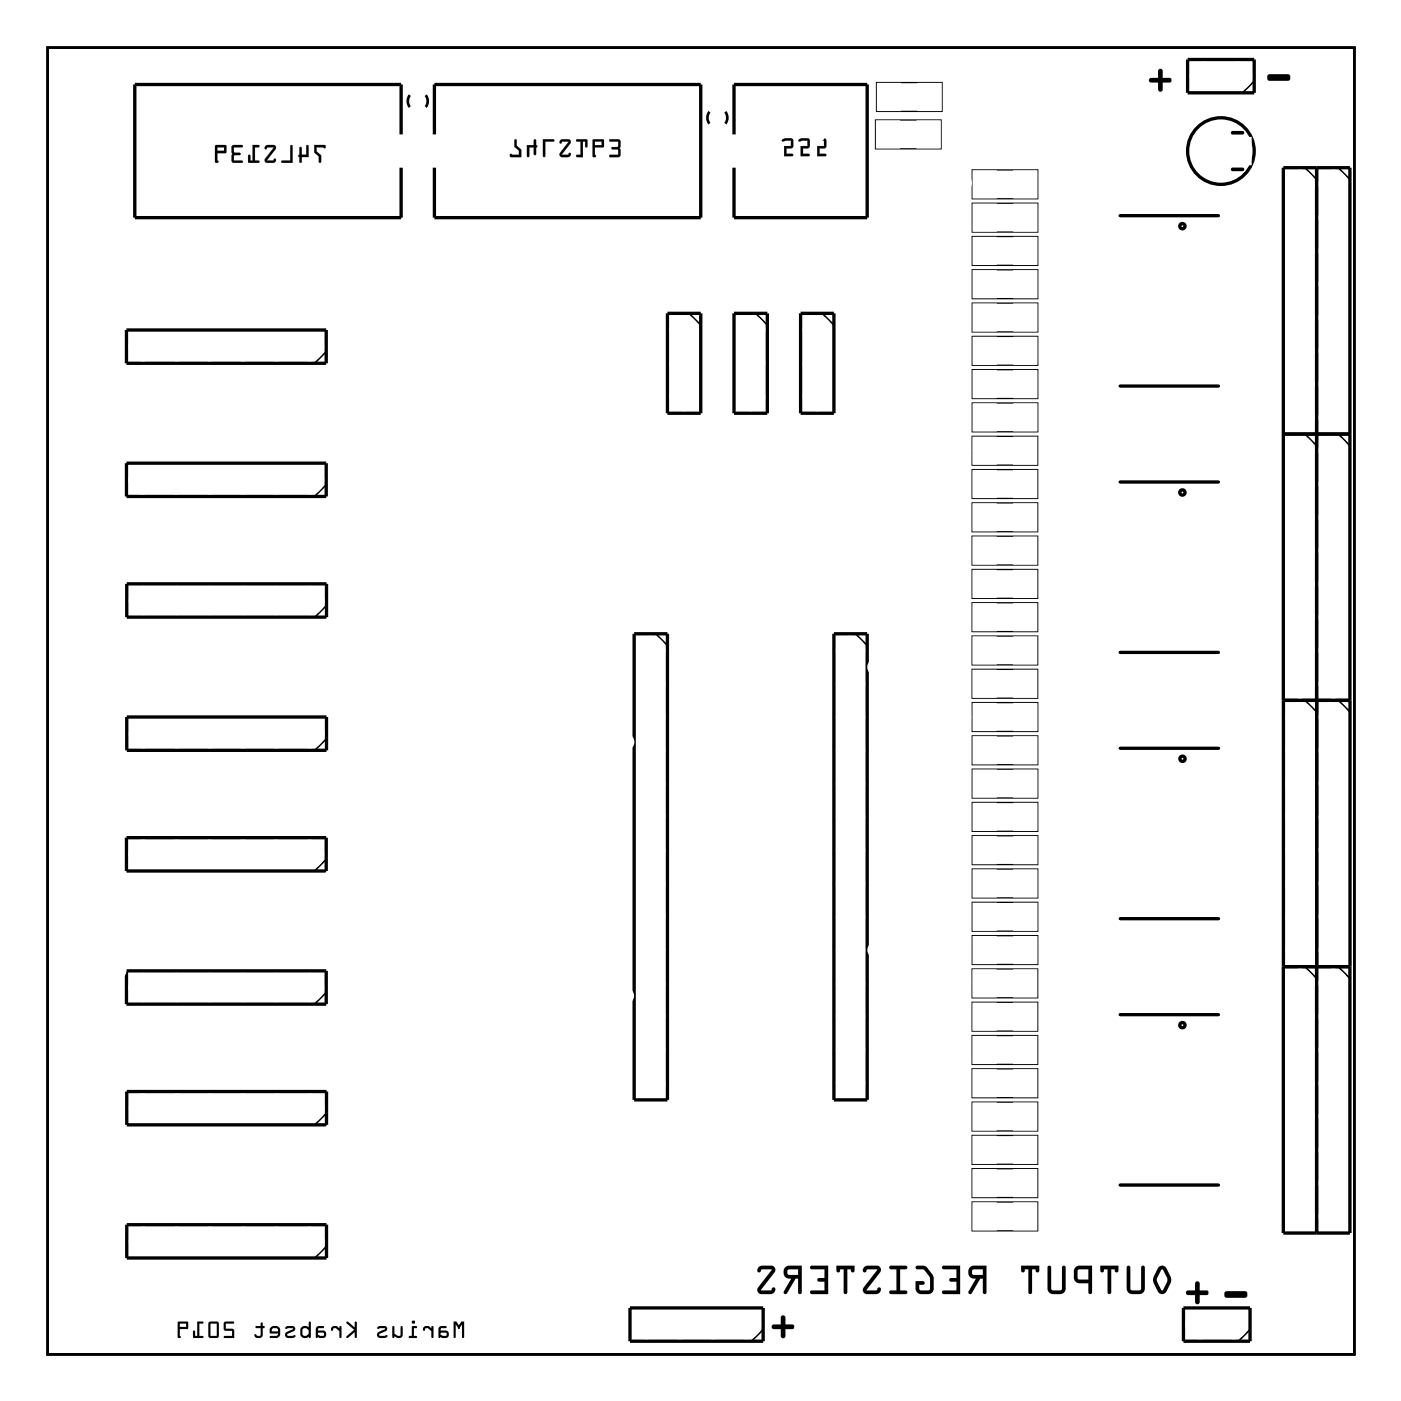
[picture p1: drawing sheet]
<svg xmlns="http://www.w3.org/2000/svg" width="107mm" height="107mm" viewBox="0 0 107 107" stroke-linecap="round" stroke-linejoin="round" font-family="sans-serif">
<path d="M3.6 3.6h99.7v99.7h-99.7zM31.3 7.3a.73 .73 0 0 0 0 .9M32.5 7.3a.73 .73 0 0 1 0 .9M54.1 8.5a.73 .73 0 0 0 0 .9M55.3 8.5a.73 .73 0 0 1 0 .9" fill="none" stroke="#000" stroke-width=".2"/>
<path d="M3.6 3.6h99.7v99.7h-99.7z" fill="none" stroke="#000" stroke-width=".08"/>
<g fill="none" stroke="#000" stroke-width=".25">
<path d="M30.6 10.3v-3.9h-20.3v10.2h20.3v-3.8M33.1 10.3v-3.9h20.4v10.2h-20.4v-3.8M56 10.3v-3.9h10.2v10.2h-10.2v-3.8M85.5 16.5h7.5M90.6 4.5h5.1v2.6h-5.1zM97.9 12.8h5.1v81.3h-5.1zM100.5 12.8v40.6M9.6 25.2h15.3v2.5h-15.3zM9.6 35.3h15.3v2.6h-15.3zM50.9 23.9h2.6v7.6h-2.6zM56 23.9h2.5v7.6h-2.5zM61.1 23.9h2.5v7.6h-2.5z"/>
<path d="M85.5 36.8h7.5M85.5 29.5h7.5M97.9 33.1h5.1M9.7 54.7h15.2v2.5h-15.2zM9.7 44.5h15.2v2.6h-15.2zM48.4 48.4h2.5v35.5h-2.5zM63.6 48.4h2.6v35.5h-2.6zM85.5 49.8h7.5M85.5 57.1h7.5M100.5 53.4v20.4M103 53.4h-5.1M9.6 63.9h15.3v2.6h-15.3z"/>
<path d="M9.6 74.1h15.3v2.5h-15.3zM85.5 77.4h7.5M85.5 70.1h7.5M97.9 73.8h5.1M100.5 73.8v20.3M103 73.8h-5.1M9.7 83.3h15.2v2.5h-15.2zM9.7 93.4h15.2v2.6h-15.2zM48.1 99.8h10.1v2.5h-10.1zM85.5 90.4h7.5M90.3 99.8h5.1v2.5h-5.1z"/>
<circle cx="90.2" cy="17.3" r=".2"/>
<circle cx="93.2" cy="11.5" r="2.54"/>
<circle cx="90.2" cy="37.6" r=".2"/>
<circle cx="90.2" cy="57.9" r=".2"/>
<circle cx="90.2" cy="78.2" r=".2"/>
</g>
<g fill="none" stroke="#000" stroke-width=".13">
<path d="M95.7 6.2l-.9 .9M99.6 12.8l.9 .9M102.1 12.8l.9 .9M24.9 37l-.9 .9M24.9 26.8l-.9 .9M52.6 23.9l.9 .9M57.7 23.9l.8 .9M62.7 23.9l.9 .9M99.6 33.1l.9 .9M102.1 33.1l.9 .9M24.9 56.4l-.9 .8M24.9 46.2l-.9 .9"/>
<path d="M50 48.4l.9 .8M65.3 48.4l.9 .8M99.6 53.4l.9 .9M102.1 53.4l.9 .9M24.9 75.7l-.9 .9M24.9 65.6l-.9 .9M99.6 73.8l.9 .8M102.1 73.8l.9 .8M24.9 95.1l-.9 .9M24.9 84.9l-.9 .9M58.2 101.4l-.9 .9M95.4 101.4l-.9 .9"/>
</g>
<g fill="#000">
<path d="M87.7 6l.7-.1v-.5a.18 .18 0 0 1 .1-.2 .18 .18 0 0 1 .2 .2v.5l.6 .1 .1 .1-.1 .2h-.6v.5a.18 .18 0 0 1-.2 .2 .18 .18 0 0 1-.1-.2v-.5h-.6l-.1-.1zM96.7 5.7h1.6a.27 .27 0 0 1 .2 .2 .27 .27 0 0 1-.2 .3h-1.5l-.1-.2zM90.5 98.5h.7v-.6a.18 .18 0 0 1 .2-.1 .18 .18 0 0 1 .1 .1v.6h.6l.1 .1-.1 .2h-.6v.5a.18 .18 0 0 1-.1 .2 .18 .18 0 0 1-.2-.2v-.5h-.6l-.1-.1zM93.5 98.6l1.5-.1a.27 .27 0 0 1 .2 .3 .27 .27 0 0 1-.2 .2h-1.5l-.1-.2zM58.9 101.1h.7v-.6a.18 .18 0 0 1 .1-.1 .18 .18 0 0 1 .2 .1v.6h.6l.1 .1-.1 .2h-.6v.5a.18 .18 0 0 1-.2 .2 .18 .18 0 0 1-.1-.2v-.5h-.6l-.1-.1z"/>
<path d="M24 11.1v.5l.3 .3v.5h.1l.1-.5-.3-.3v-.4h.5l.1 .1v-.2zM22.9 11.2l-.1 .6v.1l.1 .5h.1v-.4h.5v-.8v-.1h-.1v.7h-.4v-.5zM22.2 11.1l-.1 1.1-.6 .1v.1h.8v-1.2zM20.3 11.1l-.1 .2v.1l.2-.2 .5 .1-.7 .8v.2l.2 .1h.5l.1-.1v-.2l-.2 .1h-.4l.6-.8v-.2l-.1-.1zM19.3 11.1v1.1h-.2v-.3l-.1-.1-.1 .6h.8v-.1l-.2-.1v-1h.2l.1-.1zM17.7 11.1v1.2l.1 .1h.7v-.1l-.7-.1 .1-.3 .4-.1 .1-.1h-.1l-.4-.1-.1-.4h.6l.1-.1zM16.4 11.1v1.2l.2 .1 .1-.1-.1-.1v-.5h.6l.1-.5-.1-.1zM16.6 11.2h.5v.3h-.5z"/>
<path d="M24 11.1v.5l.3 .3v.4a.1 .1 0 0 0 .1 .1 .1 .1 0 0 0 .1-.1v-.4l-.3-.3v-.4h.5l.1 .1v-.2zM24 11.1h.8v.2l-.1-.1h-.6v.4l.4 .3-.1 .5h-.1v-.5l-.3-.3zM22.9 11.2l-.1 .6a.09 .09 0 0 0-.1 .1 .09 .09 0 0 0 .1 .1v.3a.1 .1 0 0 0 .1 .1 .1 .1 0 0 0 .1-.1v-.3h.6v-.8a.1 .1 0 0 0-.1-.1 .1 .1 0 0 0-.1 .1v.6h-.4v-.5zM22.9 11.2l.1 .1v.5h.4v-.7h.1v.1v.8h-.5v.3l-.1 .1-.1-.5 .1-.1zM22.2 11.1l-.1 1.1h-.6a.1 .1 0 0 0-.1 .1 .1 .1 0 0 0 .1 .1h.8v-1.2zM22.2 11.1l.1 .1v1.2h-.8v-.1h.7zM20.3 11.1l-.1 .2a.13 .13 0 0 0 .1 .1 .13 .13 0 0 0 .1-.2l.5 .1-.7 .8v.3h.7l.2-.2a.13 .13 0 0 0-.2-.1 .13 .13 0 0 0-.1 .1h-.4l.6-.8a.21 .21 0 0 0 0-.2 .21 .21 0 0 0-.1-.1zM20.3 11.1h.6a.2 .2 0 0 1 .1 .3l-.6 .8 .4 .1 .2-.2v.2l-.1 .1h-.5a.19 .19 0 0 1-.2-.1 .19 .19 0 0 1 0-.2l.7-.8-.5-.1-.2 .2zM19.3 11.1v1.1h-.2v-.3a.1 .1 0 0 0-.1-.1 .1 .1 0 0 0-.1 .1v.5h.8a.1 .1 0 0 0 .1-.1 .1 .1 0 0 0-.1-.1h-.2v-1h.2a.1 .1 0 0 0 .1 0 .1 .1 0 0 0-.1-.1zM19.3 11.1h.5l-.1 .1h-.3v1.1h.3v.1h-.8l.1-.6 .1 .1v.4h.2zM17.7 11.1v1.2l.1 .1h.6a.1 .1 0 0 0 .1-.1 .1 .1 0 0 0-.1-.1h-.6l.1-.3 .4-.1a.1 .1 0 0 0 .1-.1 .1 .1 0 0 0-.1-.1h-.4l-.1-.4h.6a.1 .1 0 0 0 .1 0 .1 .1 0 0 0-.1-.1zM17.7 11.1h.8l-.1 .1h-.6l.1 .4 .4 .1h.1l-.1 .1-.4 .1-.1 .4h.7v.1h-.7l-.1-.1zM16.4 11.1v1.2l.2 .1a.09 .09 0 0 0 .1-.1 .09 .09 0 0 0-.1-.1v-.5h.7v-.5l-.1-.1zM16.4 11.1h.8l.1 .1-.1 .5h-.6v.6h.1l-.1 .1-.2-.1zM16.6 11.2h.5v.3h-.5zM16.6 11.2v.3h.5v-.3z"/>
<path d="M39.3 10.6l-.1 .6 .4 .3v.3h-.5l-.1-.1-.1 .2 .9 .1v-.6l-.4-.3v-.4zM39.3 10.7h.1v.4l.4 .3v.6l-.9-.1 .1-.2 .1 .1h.5v-.3l-.3-.3zM40.2 11.1v.8a.1 .1 0 0 0 .1 .1 .1 .1 0 0 0 .1-.1v-.7h.3v.6a.1 .1 0 0 0 .1 0 .1 .1 0 0 0 .1 0v-.5a.09 .09 0 0 0 .1-.1 .09 .09 0 0 0-.1-.1v-.4a.1 .1 0 0 0-.1-.1 .1 .1 0 0 0-.1 .1v.4zM40.2 11.1h.5v-.4h.2v.4l.1 .1h-.1v.6h-.2v-.6h-.3v.7l-.2 .1zM41.4 10.6v1.3a.1 .1 0 0 0 .1 .1 .1 .1 0 0 0 .1-.1v-1.1h.6a.1 .1 0 0 0 .1-.1 .1 .1 0 0 0-.1-.1zM41.4 10.6h.8l.1 .1-.1 .1h-.6v1.1l-.1 .1-.1-.1zM42.8 10.7l-.1 .2a.13 .13 0 0 0 .1 0 .13 .13 0 0 0 .1-.1h.5l-.7 .9a.21 .21 0 0 0 0 .2 .21 .21 0 0 0 .2 .1h.5l.2-.2a.13 .13 0 0 0-.2-.1 .13 .13 0 0 0-.1 .1h-.4l.6-.8v-.3l-.1-.1zM42.8 10.7l.6-.1a.19 .19 0 0 1 .1 .1 .19 .19 0 0 1 0 .2l-.6 .9h.4l.2-.1v.1l-.1 .2h-.5a.2 .2 0 0 1-.2-.3l.7-.9h-.5l-.2 .1zM44 10.6v.2h.3v1h-.3a.1 .1 0 0 0-.1 .1 .1 .1 0 0 0 .1 .1h.5v-1.2h.1v.4a.1 .1 0 0 0 .1 .1 .1 .1 0 0 0 .1-.1v-.6zM44 10.7h.8v.5h-.1v-.4h-.2v1.2l-.5-.1v-.1h.3v-1h-.3zM45.2 10.6v1.3l.2 .1a.09 .09 0 0 0 .1-.1 .09 .09 0 0 0-.1-.1v-.6h.7v-.5l-.1-.1zM45.2 10.7l.8-.1 .1 .1-.1 .5h-.6v.6l.1 .1-.1 .1-.2-.1zM45.4 10.8h.5v.3h-.5zM45.4 10.8v.3h.5v-.3zM46.5 10.6v.2h.7l-.1 .4h-.4a.1 .1 0 0 0-.1 .1 .1 .1 0 0 0 .1 .1h.4l.1 .4h-.6a.1 .1 0 0 0-.1 .1 .1 .1 0 0 0 .1 .1h.6l.1-.1v-.6l.1-.5-.2-.2zM46.5 10.7l.7-.1 .1 .1v.6v.5l-.1 .2-.7-.1 .1-.1h.6l-.1-.4h-.4v-.1v-.1h.4l.1-.4h-.7z"/>
<path d="M39.3 10.7v.5l.3 .3v.3h-.5l-.1-.1-.1 .2 .9 .1v-.6l-.4-.3v-.4zM40.2 11.1v.9l.2-.1v-.7h.3v.6h.2v-.6h.1l-.1-.1v-.4h-.2v.4zM41.4 10.6v1.3l.1 .1 .1-.1v-1.1h.6l.1-.1-.1-.1zM42.8 10.7l-.1 .2 .2-.1h.5l-.7 .9v.2l.2 .1h.5l.1-.2v-.1l-.2 .1h-.4l.6-.9v-.2l-.1-.1zM44 10.7v.1h.3v1h-.3v.1l.5 .1v-1.2h.1v.4h.2v-.5zM45.2 10.7v1.2l.2 .1 .1-.1-.1-.1v-.6h.7v-.5l-.1-.1zM45.4 10.8h.5v.3h-.5zM46.5 10.7v.1h.7l-.1 .4h-.4l-.1 .1 .1 .1h.4l.1 .4h-.6l-.1 .1 .7 .1 .1-.2v-.5v-.6l-.1-.1z"/>
<path d="M59.7 10.7v.1l.6-.1v.4h-.5v.8h.6a.1 .1 0 0 0 .1-.1 .1 .1 0 0 0-.1-.1h-.4v-.4h.4l.1-.1v-.6l-.6-.1zM59.7 10.7l.3-.1h.3l.2 .1v.6h-.5v.4l.5 .1v.1h-.7v-.8l.6 .1v-.5l-.7 .1zM60.9 10.7l.1 .1 .6-.1v.4h-.5v.8h.6a.1 .1 0 0 0 .1-.1 .1 .1 0 0 0-.1-.1h-.4v-.4h.4l.1-.1-.1-.6-.5-.1zM60.9 10.7l.3-.1h.4l.2 .1-.1 .6h-.4v.4l.4 .1v.1h-.6v-.8l.5 .1v-.5l-.6 .1zM62.2 10.7l.1 .1 .6-.1v.4h-.6v.8h.7a.1 .1 0 0 0 .1-.1 .1 .1 0 0 0-.1-.1h-.5v-.4h.4l.1-.1v-.6l-.6-.1zM62.2 10.7l.3-.1h.4l.1 .1v.6h-.5v.4l.5 .1v.1h-.6v-.8l.5 .1v-.5l-.6 .1z"/>
<path d="M59.7 10.7v.1l.6-.1v.4h-.5v.8h.7v-.2h-.5v-.4h.5v-.6l-.2-.1h-.3zM60.9 10.7l.1 .1 .6-.1v.4h-.5v.8h.6v-.2h-.4v-.4h.4l.1-.6-.2-.1h-.4zM62.2 10.7l.1 .1 .6-.1v.4h-.5v.8h.6v-.2h-.5v-.4h.5v-.6l-.1-.1h-.4z"/>
<path d="M87.7 6v.2l.1 .1h.6v.5a.18 .18 0 0 0 .1 .2 .18 .18 0 0 0 .2-.2v-.5h.6l.1-.2-.1-.1-.6-.1v-.5a.18 .18 0 0 0-.2-.2 .18 .18 0 0 0-.1 .2v.5zM87.7 6l.7-.1v-.5a.18 .18 0 0 1 .1-.2 .18 .18 0 0 1 .2 .2v.5l.6 .1 .1 .1-.1 .2h-.6v.5a.18 .18 0 0 1-.2 .2 .18 .18 0 0 1-.1-.2v-.5h-.6l-.1-.1z"/>
<path d="M96.7 5.7v.3l.1 .2h1.5a.26 .26 0 0 0 .1-.3 .26 .26 0 0 0-.1-.2zM96.7 5.7h1.6a.27 .27 0 0 1 .2 .2 .27 .27 0 0 1-.2 .3h-1.5l-.1-.2z"/>
<path d="M88.4 96.7l-.4 1 .3 .8a.37 .37 0 0 0 .7 0 1.27 1.27 0 0 0 .3-1l-.4-.8-.2-.1zM88.4 96.7l.3-.1 .3 .2a1.29 1.29 0 0 1 .3 1l-.3 .7a.37 .37 0 0 1-.7 0 1.28 1.28 0 0 1 .1-1.8zM88.6 96.9h.1l.4 .6-.1 .3-.3 .7-.4-.8zM88.6 96.9l-.3 .8 .4 .8 .3-.7 .1-.3-.4-.6zM86 96.6v1.7a.42 .42 0 0 0 .4 .4h.5a.42 .42 0 0 0 .4-.4v-1.6a.14 .14 0 0 0-.1-.1 .14 .14 0 0 0-.1 .1v1.7l-.2 .1h-.5l-.2-.2v-1.6v-.1zM86 96.6h.2v.1v1.6l.2 .2h.5l.2-.1v-1.7a.14 .14 0 0 1 .1-.1 .14 .14 0 0 1 .1 .1v1.6a.42 .42 0 0 1-.4 .4h-.5a.43 .43 0 0 1-.4-.4zM83.9 96.6v.3a.14 .14 0 0 0 .2 .2 .14 .14 0 0 0 .1-.2v-.1h.3v1.8a.14 .14 0 0 0 .1 .1 .14 .14 0 0 0 .2-.1v-1.8h.3v.1a.14 .14 0 0 0 .1 .2 .14 .14 0 0 0 .1-.2v-.3zM83.9 96.6h1.4v.3a.14 .14 0 0 1-.1 .2 .14 .14 0 0 1-.1-.2v-.1h-.3v1.8a.14 .14 0 0 1-.2 .1 .14 .14 0 0 1-.1-.1v-1.8h-.3v.1a.14 .14 0 0 1-.1 .2 .14 .14 0 0 1-.2-.2zM82.1 96.7a.88 .88 0 0 0 .1 1.2h.8v.7a.14 .14 0 0 0 .2 .1 .14 .14 0 0 0 .1-.1v-2h-.9zM82.1 96.7l.3-.1h.9v2a.14 .14 0 0 1-.1 .1 .14 .14 0 0 1-.2-.1v-.7h-.6a.43 .43 0 0 1-.5-.4v-.5zM82.3 96.9l.7-.1v.8h-.7zM82.3 96.9v.7h.7v-.8zM80 96.6l-.1 1.7a.42 .42 0 0 0 .4 .4h.6a.42 .42 0 0 0 .4-.4v-1.6a.14 .14 0 0 0-.1-.1 .14 .14 0 0 0-.2 .1v1.7l-.1 .1h-.6l-.1-.2v-1.6l-.1-.1zM80 96.6h.1l.1 .1v1.6l.1 .2h.6l.1-.1v-1.7a.14 .14 0 0 1 .2-.1 .14 .14 0 0 1 .1 .1v1.6a.42 .42 0 0 1-.4 .4h-.6a.43 .43 0 0 1-.4-.4zM77.9 96.6v.3a.14 .14 0 0 0 .1 .2 .14 .14 0 0 0 .2-.2v-.1h.3v1.8a.14 .14 0 0 0 .1 .1 .14 .14 0 0 0 .1-.1v-1.8h.3v.1a.14 .14 0 0 0 .2 .2 .14 .14 0 0 0 .1-.2v-.3zM77.9 96.6h1.4v.3a.14 .14 0 0 1-.1 .2 .14 .14 0 0 1-.2-.2v-.1h-.3v1.8a.14 .14 0 0 1-.1 .1 .14 .14 0 0 1-.1-.1v-1.8h-.3v.1a.14 .14 0 0 1-.2 .2 .14 .14 0 0 1-.1-.2zM74 96.7a.51 .51 0 0 0-.1 .6 .51 .51 0 0 0 .6 .3l-.6 .9a.14 .14 0 0 0 .1 .2 .14 .14 0 0 0 .1 0l.7-1.1h.2v1a.14 .14 0 0 0 .1 .1 .14 .14 0 0 0 .2-.1v-2h-1zM74 96.7l.3-.1h1v2a.14 .14 0 0 1-.2 .1 .14 .14 0 0 1-.1-.1v-1h-.2l-.7 1.1a.14 .14 0 0 1-.1 0 .14 .14 0 0 1-.1-.2l.6-.9a.51 .51 0 0 1-.6-.3 .51 .51 0 0 1 .1-.6zM74.2 96.9l.8-.1v.5h-.7l-.1-.2zM74.2 96.9v.2l.1 .2h.7v-.5zM71.9 96.6v.2h.1h1v.7h-.4a.14 .14 0 0 0-.2 .1 .14 .14 0 0 0 .2 .2h.4v.7h-1a.14 .14 0 0 0-.1 .1 .14 .14 0 0 0 .1 .1h1.3v-2.1zM71.9 96.6h1.4v2.1h-1.3a.14 .14 0 0 1-.1-.1 .14 .14 0 0 1 .1-.1h1v-.7h-.4a.14 .14 0 0 1-.2-.2 .14 .14 0 0 1 .2-.1h.4v-.7h-1h-.1zM69.9 96.6v.2l.6 .1 .4 .6v.9h-.7l-.1-.4h.3a.14 .14 0 0 0 .1-.1 .14 .14 0 0 0-.1-.2h-.5v.6a.43 .43 0 0 0 .4 .4h.5a.42 .42 0 0 0 .4-.4 1.49 1.49 0 0 0-.5-1.6 .85 .85 0 0 0-.8-.1zM69.9 96.6a.9 .9 0 0 1 .8 .1l.4 .5a1.78 1.78 0 0 1 .1 1.3l-.1 .1a1.1 1.1 0 0 1-1.1 0l-.1-.3v-.6h.5a.14 .14 0 0 1 .2 .2 .14 .14 0 0 1-.2 .1h-.3l.1 .4h.7v-.9l-.4-.6-.6-.1zM67.9 96.6v.2h.5v1.7h-.4a.14 .14 0 0 0-.2 .1 .14 .14 0 0 0 .2 .1h1.1a.14 .14 0 0 0 .1-.1 .14 .14 0 0 0-.1-.1h-.4v-1.7h.4a.14 .14 0 0 0 .1-.1 .14 .14 0 0 0-.1-.1zM67.9 96.6h1.2a.14 .14 0 0 1 .1 .1 .14 .14 0 0 1-.1 .1h-.4v1.7h.4a.14 .14 0 0 1 .1 .1 .14 .14 0 0 1-.1 .1h-1.1a.14 .14 0 0 1-.2-.1 .14 .14 0 0 1 .2-.1h.4v-1.7h-.5h-.1zM65.9 96.7l-.1 .2a.18 .18 0 0 0 .2 .2 .18 .18 0 0 0 .2-.2h.7l-1.1 1.5a.31 .31 0 0 0 .3 .3h.7a.31 .31 0 0 0 .4-.1 .31 .31 0 0 0-.1-.4l-.1 .1-.2 .2-.7-.1 1-1.3 .1-.2-.1-.2-.2-.1h-.7zM65.9 96.7l.3-.1h.7l.3 .2v.3l-1.1 1.3h.8a.16 .16 0 0 1 .1-.2 .16 .16 0 0 1 .2 .2 .38 .38 0 0 1-.4 .3h-.7a.32 .32 0 0 1-.2-.1 .32 .32 0 0 1 0-.4l1-1.3h-.8a.16 .16 0 0 1-.1 .2 .16 .16 0 0 1-.2-.2zM63.8 96.6v.3a.14 .14 0 0 0 .2 .2 .14 .14 0 0 0 .1-.2v-.1h.3v1.8a.14 .14 0 0 0 .1 .1 .14 .14 0 0 0 .1-.1v-1.8h.3v.1a.14 .14 0 0 0 .2 .2 .14 .14 0 0 0 .1-.2v-.3zM63.8 96.6h1.4v.3a.14 .14 0 0 1-.1 .2 .14 .14 0 0 1-.2-.2v-.1h-.3l.1 1.8a.14 .14 0 0 1-.2 .1 .14 .14 0 0 1-.1-.1v-1.8h-.3v.1a.14 .14 0 0 1-.1 .2 .14 .14 0 0 1-.2-.2zM61.8 96.6v.2h.1h1v.7h-.4a.14 .14 0 0 0-.1 .1 .14 .14 0 0 0 .1 .2h.4v.7h-1a.14 .14 0 0 0-.1 .1 .14 .14 0 0 0 .1 .1h1.3v-2.1zM61.8 96.6h1.4v2.1h-1.3a.14 .14 0 0 1-.1-.1 .14 .14 0 0 1 .1-.1h1v-.7h-.4a.14 .14 0 0 1-.1-.2 .14 .14 0 0 1 .1-.1h.4v-.7h-1h-.1zM59.9 96.7a.51 .51 0 0 0-.1 .6 .51 .51 0 0 0 .6 .3l-.6 .9a.14 .14 0 0 0 .1 .2 .14 .14 0 0 0 .2 0l.6-1.1h.2v1a.14 .14 0 0 0 .1 .1 .14 .14 0 0 0 .2-.1v-2h-1zM59.9 96.7l.3-.1h1v2a.14 .14 0 0 1-.2 .1 .14 .14 0 0 1-.1-.1v-1h-.2l-.6 1.1a.14 .14 0 0 1-.2 0 .14 .14 0 0 1-.1-.2l.6-.9a.51 .51 0 0 1-.6-.3 .51 .51 0 0 1 .1-.6zM60.1 96.9l.8-.1v.5h-.7l-.1-.2zM60.1 96.9v.2l.1 .2h.7v-.5zM57.9 96.7l-.1 .2a.18 .18 0 0 0 .2 .2 .18 .18 0 0 0 .1-.2h.8l-1.1 1.5a.31 .31 0 0 0 .3 .3h.7a.31 .31 0 0 0 .3-.1 .31 .31 0 0 0 0-.4l-.2 .1-.1 .2-.7-.1 1-1.3 .1-.2-.1-.2-.3-.1h-.6zM57.9 96.7l.3-.1h.6l.3 .2v.3l-1 1.3h.8a.16 .16 0 0 1 .1-.2 .16 .16 0 0 1 .2 .2 .38 .38 0 0 1-.4 .3h-.7a.32 .32 0 0 1-.3-.1 .32 .32 0 0 1 0-.4l1.1-1.3h-.8a.16 .16 0 0 1-.1 .2 .16 .16 0 0 1-.2-.2z"/>
<path d="M88.4 96.7l-.1 .1a1.28 1.28 0 0 0 .1 1.8l.3 .1 .3-.2a1.29 1.29 0 0 0-.1-1.8l-.2-.1zM88.6 96.9h.1l.4 .6-.1 .3-.3 .7-.4-.8zM86 96.6v1.7a.43 .43 0 0 0 .4 .4h.5a.42 .42 0 0 0 .4-.4v-1.6a.14 .14 0 0 0-.1-.1 .14 .14 0 0 0-.1 .1v1.7l-.2 .1h-.5l-.2-.2v-1.6v-.1zM83.9 96.6v.3a.14 .14 0 0 0 .2 .2 .14 .14 0 0 0 .1-.2v-.1h.3v1.8a.14 .14 0 0 0 .1 .1 .14 .14 0 0 0 .2-.1v-1.8h.3v.1a.14 .14 0 0 0 .1 .2 .14 .14 0 0 0 .1-.2v-.3zM82.1 96.7a.88 .88 0 0 0 .1 1.2h.8v.7a.14 .14 0 0 0 .2 .1 .14 .14 0 0 0 .1-.1v-2h-.9zM82.3 96.9l.7-.1v.8h-.7zM80 96.6l-.1 1.7a.43 .43 0 0 0 .4 .4h.6a.42 .42 0 0 0 .4-.4v-1.6a.14 .14 0 0 0-.1-.1 .14 .14 0 0 0-.2 .1v1.7l-.1 .1h-.6l-.1-.2v-1.6l-.1-.1zM77.9 96.6v.3a.14 .14 0 0 0 .1 .2 .14 .14 0 0 0 .2-.2v-.1h.3v1.8a.14 .14 0 0 0 .1 .1 .14 .14 0 0 0 .1-.1v-1.8h.3v.1a.14 .14 0 0 0 .2 .2 .14 .14 0 0 0 .1-.2v-.3zM74 96.7a.51 .51 0 0 0-.1 .6 .51 .51 0 0 0 .6 .3l-.6 .9a.14 .14 0 0 0 .1 .2 .14 .14 0 0 0 .1 0l.7-1.1h.2v1a.14 .14 0 0 0 .1 .1 .14 .14 0 0 0 .2-.1v-2h-1zM74.2 96.9l.8-.1v.5h-.7l-.1-.2zM71.9 96.6v.2h.1h1v.7h-.4a.14 .14 0 0 0-.2 .1 .14 .14 0 0 0 .2 .2h.4v.7h-1a.14 .14 0 0 0-.1 .1 .14 .14 0 0 0 .1 .1h1.3v-2.1zM69.9 96.6v.2l.6 .1 .4 .6v.9h-.7l-.1-.4h.3a.14 .14 0 0 0 .1-.1 .14 .14 0 0 0-.1-.2h-.5v.6a.43 .43 0 0 0 .4 .4h.5a.42 .42 0 0 0 .4-.4 1.46 1.46 0 0 0-.8-1.7zM67.9 96.6v.2h.5v1.7h-.4a.14 .14 0 0 0-.2 .1 .14 .14 0 0 0 .2 .1h1.1a.14 .14 0 0 0 .1-.1 .14 .14 0 0 0-.1-.1h-.4v-1.7h.4a.14 .14 0 0 0 .1-.1 .14 .14 0 0 0-.1-.1zM65.9 96.7l-.1 .2a.18 .18 0 0 0 .2 .2 .18 .18 0 0 0 .2-.2h.7l-1.1 1.5a.31 .31 0 0 0 .3 .3h.7a.32 .32 0 0 0 .4-.1 .32 .32 0 0 0-.1-.4l-.1 .1-.2 .2-.7-.1 1-1.3 .1-.2-.1-.2-.2-.1h-.7zM63.8 96.6v.3a.14 .14 0 0 0 .2 .2 .14 .14 0 0 0 .1-.2v-.1h.3v1.8a.14 .14 0 0 0 .1 .1 .14 .14 0 0 0 .1-.1v-1.8h.3v.1a.14 .14 0 0 0 .2 .2 .14 .14 0 0 0 .1-.2v-.3zM61.8 96.6v.2h.1h1v.7h-.4a.14 .14 0 0 0-.1 .1 .14 .14 0 0 0 .1 .2h.4v.7h-1a.14 .14 0 0 0-.1 .1 .14 .14 0 0 0 .1 .1h1.3v-2.1zM59.9 96.7a.51 .51 0 0 0-.1 .6 .51 .51 0 0 0 .6 .3l-.6 .9a.14 .14 0 0 0 .1 .2 .14 .14 0 0 0 .2 0l.6-1.1h.2v1a.14 .14 0 0 0 .1 .1 .14 .14 0 0 0 .2-.1v-2h-1zM60.1 96.9l.8-.1v.5h-.7l-.1-.2zM57.9 96.7l-.1 .2a.18 .18 0 0 0 .2 .2 .18 .18 0 0 0 .1-.2h.8l-1.1 1.5a.31 .31 0 0 0 .3 .3h.7a.32 .32 0 0 0 .3-.1 .32 .32 0 0 0 0-.4l-.2 .1-.1 .2-.7-.1 1-1.3 .1-.2-.1-.2-.3-.1h-.6z"/>
<path d="M90.5 98.5v.2l.1 .1h.6v.5a.18 .18 0 0 0 .2 .2 .18 .18 0 0 0 .1-.2v-.5h.6l.1-.2-.1-.1h-.6v-.6a.18 .18 0 0 0-.1-.1 .18 .18 0 0 0-.2 .1v.6zM90.5 98.5h.7v-.6a.18 .18 0 0 1 .2-.1 .18 .18 0 0 1 .1 .1v.6h.6l.1 .1-.1 .2h-.6v.5a.18 .18 0 0 1-.1 .2 .18 .18 0 0 1-.2-.2v-.5h-.6l-.1-.1z"/>
<path d="M93.5 98.6l-.1 .2 .1 .2h1.5a.26 .26 0 0 0 .2-.2 .26 .26 0 0 0-.2-.3zM93.5 98.6l1.5-.1a.27 .27 0 0 1 .2 .3 .27 .27 0 0 1-.2 .2h-1.5l-.1-.2z"/>
<path d="M34.6 100.8v1.2l.1 .1 .1-.1v-1l.2 .4 .3-.3v.9l.1 .1v-1.3h-.2l-.2 .3-.2-.3zM34.6 100.8h.2l.2 .3 .2-.3h.2v1.3l-.2-.1v-.9l-.2 .3-.2-.3v.9l-.1 .1-.1-.1zM33.5 101.2v.8l.5 .1a.29 .29 0 0 0 .2-.3 .29 .29 0 0 0-.2-.3h-.4v-.1l.1-.1h.3v-.1zM33.5 101.2h.5v.1h-.3l-.1 .1v.1h.4a.29 .29 0 0 1 .2 .3 .29 .29 0 0 1-.2 .3l-.5-.1zM33.6 101.7h.4l.1 .2h-.3l-.2-.1zM33.6 101.7v.1l.2 .1h.3l-.1-.2zM32.3 101.2v.3l.2-.2h.1l.3 .3v.4l.1 .1v-.9h-.1v.1l-.2-.1zM32.3 101.2h.4l.2 .1v-.1h.2v.9l-.2-.1v-.4l-.3-.3h-.1l-.2 .2v-.1zM31.4 101.2v.7h-.2v.1l.6 .1v-.1l-.2-.1v-.6h.2v-.1zM31.4 101.2h.4v.1h-.2v.6h.2v.2l-.6-.1v-.1h.2zM31.4 100.9a.15 .15 0 0 0 .3 0 .15 .15 0 0 0-.3 0zM31.4 100.9a.15 .15 0 0 1 .3 0 .15 .15 0 0 1-.3 0zM30 101.2l-.1 .8 .1 .1 .1-.2 .2 .1a.32 .32 0 0 0 .4-.1v-.7h-.1v.6l-.1 .1-.4-.1v-.6zM30 101.2h.1v.6l.3 .1h.2v-.7h.1v.7a.36 .36 0 0 1-.3 .2 .36 .36 0 0 1-.3-.2v.2h-.1zM28.8 101.3l.1 .1h.5l-.5 .2a.25 .25 0 0 0-.1 .3 .25 .25 0 0 0 .2 .2l.5-.1v-.1h-.2h-.4l.1-.1 .4-.2a.21 .21 0 0 0 .1-.3 .21 .21 0 0 0-.2-.1h-.3zM28.8 101.3l.2-.1h.3l.2 .1v.2l-.6 .3 .1 .1h.5l.1 .1-.2 .1h-.4a.25 .25 0 0 1-.2-.2 .25 .25 0 0 1 .1-.3l.5-.2h-.5zM26.4 100.9l.1 .1 .5 .5-.6 .5 .2 .1 .5-.5v.4l.1 .1v-1.2h-.1v.4l-.5-.5zM26.4 100.9l.2-.1 .5 .5v-.4h.1v1.2l-.1-.1v-.4l-.5 .5-.2-.1 .6-.5-.6-.5zM25.3 101.2v.3l.2-.2h.1l.3 .3v.4l.1 .1v-.9h-.1v.1l-.2-.1zM25.3 101.2h.4l.2 .1v-.1h.1v.9l-.1-.1v-.4l-.3-.3h-.1l-.2 .2-.1-.1zM24.2 101.2l-.1 .8 .5 .1a.29 .29 0 0 0 .3-.3 .29 .29 0 0 0-.3-.3h-.3v-.1v-.1h.4v-.1zM24.2 101.2h.5v.1h-.4v.1v.1h.3a.29 .29 0 0 1 .3 .3 .29 .29 0 0 1-.3 .3l-.5-.1zM24.3 101.7h.4v.2h-.3l-.1-.1zM24.3 101.7v.1l.1 .1h.3v-.2zM23 101.3l-.1 .2 .1 .4 .1 .2h.3l.2-.1v.1h.1v-1.2h-.1v.4l-.4-.1zM23 101.3l.2-.1 .4 .1v-.4h.1v1.2h-.1v-.1l-.2 .1h-.3l-.1-.2-.1-.4zM23.1 101.4l.3-.1 .1 .2v.3l-.1 .1-.3-.1zM23.1 101.4v.4l.3 .1 .1-.1v-.3l-.1-.2zM21.8 101.3v.1h.6l-.5 .2a.25 .25 0 0 0-.1 .3 .25 .25 0 0 0 .2 .2l.5-.1v-.1h-.2h-.4l.1-.1 .4-.2a.21 .21 0 0 0 .1-.3 .21 .21 0 0 0-.2-.1h-.3zM21.8 101.3l.2-.1h.3l.2 .1v.2l-.6 .3 .1 .1h.5v.1l-.1 .1h-.4a.25 .25 0 0 1-.3-.2 .25 .25 0 0 1 .2-.3l.5-.2h-.6zM20.7 101.3l-.1 .4 .6 .1-.1 .1h-.5v.2l.6-.1 .2-.2-.1-.5-.2-.1zM20.7 101.3l.4-.1 .2 .1 .1 .5-.2 .2-.6 .1v-.2h.5l.1-.1-.6-.1v-.2zM20.8 101.4l.3-.1 .1 .3h-.5zM20.8 101.4l-.1 .2h.5l-.1-.3zM19.5 101.2v.1h.4v.5l-.3 .1-.1-.1-.1 .1a.34 .34 0 0 0 .3 .2 .34 .34 0 0 0 .3-.3v-.5l.2-.1h-.2v-.3h-.1v.3zM19.5 101.2h.4v-.3h.1v.3h.2l-.2 .1v.5a.31 .31 0 0 1-.3 .3 .31 .31 0 0 1-.3-.3l.2 .1 .3-.1v-.5h-.4zM17.1 100.9v.5l.1 .1h.5v.4h-.6v.1l.8 .1-.1-.7h-.6v-.4h.6l.1-.1zM17.1 100.9h.8l-.1 .1h-.6v.4h.6l.1 .7-.8-.1v-.1h.6v-.4h-.5l-.1-.1zM15.9 100.9v1.1l.2 .1h.5l.1-.2v-1l-.2-.1zM15.9 100.9l.6-.1 .2 .1v1l-.1 .2h-.5l-.2-.1zM16.1 101h.4v.9h-.4zM16.1 101v.9h.4v-.9zM15 100.8v1.1h-.1v-.3l-.1-.1-.1 .5 .8 .1v-.2h-.3v-.9h.3v-.1zM15 100.8l.5 .1v.1h-.3v.9h.3v.2l-.8-.1 .1-.5 .1 .1v.3h.1zM13.6 100.9v1.1l.1 .1 .1-.1-.1-.1v-.5h.6l.1-.5-.1-.1zM13.6 100.9l.7-.1 .1 .1-.1 .5h-.6v.5l.1 .1-.1 .1-.1-.1zM13.7 101h.5v.2h-.5zM13.7 101v.2h.5v-.2z"/>
<path d="M34.6 100.8v1.2l.1 .1 .1-.1v-.9l.2 .3 .2-.3v.9l.2 .1v-1.3h-.2l-.2 .3-.2-.3zM33.5 101.2v.8l.5 .1a.29 .29 0 0 0 .2-.3 .29 .29 0 0 0-.2-.3h-.4v-.1l.1-.1h.3v-.1zM33.6 101.7h.4l.1 .2h-.3l-.2-.1zM32.3 101.2v.3l.2-.2h.1l.3 .3v.4l.2 .1v-.9h-.2v.1l-.2-.1zM31.4 101.2v.7h-.2v.1l.6 .1v-.2h-.2v-.6h.2v-.1zM31.4 100.9a.15 .15 0 0 0 .3 0 .15 .15 0 0 0-.3 0zM30 101.2v.9h.1v-.2a.36 .36 0 0 0 .3 .2 .36 .36 0 0 0 .3-.2v-.7h-.1v.6l-.1 .1-.4-.1v-.6zM28.8 101.3l.1 .1h.5l-.5 .2a.25 .25 0 0 0-.1 .3 .25 .25 0 0 0 .2 .2l.5-.1v-.1h-.6l.1-.1 .4-.2a.21 .21 0 0 0 .1-.3 .21 .21 0 0 0-.2-.1h-.3zM26.4 100.9v.1l.6 .5-.6 .5 .2 .1 .5-.5v.4l.1 .1v-1.2h-.1v.4l-.5-.5zM25.3 101.2v.3l.2-.2h.1l.3 .3v.4l.1 .1v-.9h-.1v.1l-.2-.1zM24.2 101.2l-.1 .8 .5 .1a.29 .29 0 0 0 .3-.3 .29 .29 0 0 0-.3-.3h-.3v-.1v-.1h.4v-.1zM24.3 101.7h.4v.2h-.3l-.1-.1zM23 101.3l-.1 .2 .1 .4 .1 .2h.3l.2-.1v.1h.1v-1.2h-.1v.4l-.4-.1zM23.1 101.4l.3-.1 .1 .2v.3l-.1 .1-.3-.1zM21.8 101.3v.1h.6l-.5 .2a.25 .25 0 0 0-.1 .3 .25 .25 0 0 0 .2 .2l.5-.1v-.1h-.6l.1-.1 .4-.2a.21 .21 0 0 0 .1-.3 .21 .21 0 0 0-.2-.1h-.3zM20.7 101.3l-.1 .4 .6 .1-.1 .1h-.5v.2l.6-.1 .2-.2-.1-.5-.2-.1zM20.8 101.4l.3-.1 .1 .3h-.5zM19.5 101.2v.1h.4v.5l-.3 .1-.1-.1h-.1a.32 .32 0 0 0 .3 .3 .32 .32 0 0 0 .3-.3v-.5l.2-.1h-.2v-.3h-.1v.3zM17.1 100.9v.5l.1 .1h.5v.4h-.6v.1l.8 .1-.1-.7h-.6v-.4h.6l.1-.1zM15.9 100.9v1.1l.2 .1h.5l.1-.2v-1l-.2-.1zM16.1 101h.4v.9h-.4zM15 100.8v1.1h-.1v-.3l-.1-.1-.1 .5 .8 .1v-.2h-.3v-.9h.3v-.1zM13.6 100.9v1.1l.1 .1 .1-.1-.1-.1v-.5h.6l.1-.5-.1-.1zM13.7 101h.5v.2h-.5z"/>
<path d="M58.9 101.1v.2l.1 .1h.6v.5a.18 .18 0 0 0 .1 .2 .18 .18 0 0 0 .2-.2v-.5h.6l.1-.2-.1-.1h-.6v-.6a.18 .18 0 0 0-.2-.1 .18 .18 0 0 0-.1 .1v.6zM58.9 101.1h.7v-.6a.18 .18 0 0 1 .1-.1 .18 .18 0 0 1 .2 .1v.6h.6l.1 .1-.1 .2h-.6v.5a.18 .18 0 0 1-.2 .2 .18 .18 0 0 1-.1-.2v-.5h-.6l-.1-.1z"/>
</g>
<path d="M94 10.1h.8M94 12.9h.8" fill="none" stroke="#000" stroke-width=".28"/>
<g fill="none" stroke="#000" stroke-width=".1">
<path d="M66.8 9.2h5v2.2h-5zM66.9 6.3h5v2.2h-5zM74.2 18h5v2.2h-5zM74.2 15.5h5v2.2h-5zM74.2 13h5v2.2h-5zM74.2 38.4h5v2.2h-5zM74.2 35.8h5v2.2h-5zM74.2 33.3h5v2.2h-5zM74.2 28.2h5v2.2h-5zM74.2 25.7h5v2.2h-5zM74.2 30.7h5v2.2h-5zM74.2 23.1h5v2.2h-5z"/>
<path d="M74.2 20.6h5v2.2h-5zM74.2 48.5h5v2.2h-5zM74.2 46h5v2.2h-5zM74.2 51.1h5v2.2h-5zM74.2 43.4h5v2.2h-5zM74.2 40.9h5v2.2h-5zM74.2 58.7h5v2.2h-5zM74.2 56.1h5v2.2h-5zM74.2 53.6h5v2.2h-5zM74.2 79h5v2.2h-5zM74.2 76.5h5v2.2h-5zM74.2 73.9h5v2.2h-5z"/>
<path d="M74.2 68.8h5v2.2h-5zM74.2 66.3h5v2.2h-5zM74.2 71.4h5v2.2h-5zM74.2 63.8h5v2.2h-5zM74.2 61.2h5v2.2h-5zM74.2 89.2h5v2.2h-5zM74.2 86.6h5v2.2h-5zM74.2 91.7h5v2.2h-5zM74.2 84.1h5v2.2h-5zM74.2 81.5h5v2.2h-5z"/>
</g>
<circle cx="43" cy="77.6" r=".35" fill="#fff"/>
<circle cx="43" cy="77.6" r=".35" fill="none" stroke="#fff" stroke-width=".55"/>
<circle cx="43.9" cy="80.1" r=".35" fill="#fff"/>
<circle cx="43.9" cy="80.1" r=".35" fill="none" stroke="#fff" stroke-width=".55"/>
<circle cx="44.9" cy="82.7" r=".35" fill="#fff"/>
<circle cx="44.9" cy="82.7" r=".35" fill="none" stroke="#fff" stroke-width=".55"/>
<circle cx="46.8" cy="89" r=".35" fill="#fff"/>
<circle cx="46.8" cy="89" r=".35" fill="none" stroke="#fff" stroke-width=".55"/>
<circle cx="47.7" cy="86.5" r=".35" fill="#fff"/>
<circle cx="47.7" cy="86.5" r=".35" fill="none" stroke="#fff" stroke-width=".55"/>
<circle cx="52.2" cy="25.2" r=".74" fill="#fff"/>
<circle cx="52.2" cy="25.2" r=".74" fill="none" stroke="#fff" stroke-width=".76" stroke-linecap="butt"/>
<circle cx="52.2" cy="27.7" r=".74" fill="#fff"/>
<circle cx="52.2" cy="27.7" r=".74" fill="none" stroke="#fff" stroke-width=".76" stroke-linecap="butt"/>
<circle cx="52.2" cy="30.3" r=".74" fill="#fff"/>
<circle cx="52.2" cy="30.3" r=".74" fill="none" stroke="#fff" stroke-width=".76" stroke-linecap="butt"/>
<circle cx="57.3" cy="25.2" r=".74" fill="#fff"/>
<circle cx="57.3" cy="25.2" r=".74" fill="none" stroke="#fff" stroke-width=".76" stroke-linecap="butt"/>
<circle cx="57.3" cy="27.7" r=".74" fill="#fff"/>
<circle cx="57.3" cy="27.7" r=".74" fill="none" stroke="#fff" stroke-width=".76" stroke-linecap="butt"/>
<circle cx="57.3" cy="30.3" r=".74" fill="#fff"/>
<circle cx="57.3" cy="30.3" r=".74" fill="none" stroke="#fff" stroke-width=".76" stroke-linecap="butt"/>
<circle cx="62.4" cy="25.2" r=".74" fill="#fff"/>
<circle cx="62.4" cy="25.2" r=".74" fill="none" stroke="#fff" stroke-width=".76" stroke-linecap="butt"/>
<circle cx="62.4" cy="27.7" r=".74" fill="#fff"/>
<circle cx="62.4" cy="27.7" r=".74" fill="none" stroke="#fff" stroke-width=".76" stroke-linecap="butt"/>
<circle cx="62.4" cy="30.3" r=".74" fill="#fff"/>
<circle cx="62.4" cy="30.3" r=".74" fill="none" stroke="#fff" stroke-width=".76" stroke-linecap="butt"/>
<circle cx="57" cy="65.2" r=".35" fill="#fff"/>
<circle cx="57" cy="65.2" r=".35" fill="none" stroke="#fff" stroke-width=".55"/>
<circle cx="62" cy="67.4" r=".35" fill="#fff"/>
<circle cx="62" cy="67.4" r=".35" fill="none" stroke="#fff" stroke-width=".55"/>
<circle cx="49.7" cy="23" r=".35" fill="#fff"/>
<circle cx="49.7" cy="23" r=".35" fill="none" stroke="#fff" stroke-width=".55"/>
<circle cx="49.7" cy="43" r=".35" fill="#fff"/>
<circle cx="49.7" cy="43" r=".35" fill="none" stroke="#fff" stroke-width=".55"/>
<circle cx="57" cy="101.1" r=".74" fill="#fff"/>
<circle cx="57" cy="101.1" r=".74" fill="none" stroke="#fff" stroke-width=".76" stroke-linecap="butt"/>
<circle cx="54.4" cy="101.1" r=".74" fill="#fff"/>
<circle cx="54.4" cy="101.1" r=".74" fill="none" stroke="#fff" stroke-width=".76" stroke-linecap="butt"/>
<circle cx="51.9" cy="101.1" r=".74" fill="#fff"/>
<circle cx="51.9" cy="101.1" r=".74" fill="none" stroke="#fff" stroke-width=".76" stroke-linecap="butt"/>
<circle cx="49.3" cy="101.1" r=".74" fill="#fff"/>
<circle cx="49.3" cy="101.1" r=".74" fill="none" stroke="#fff" stroke-width=".76" stroke-linecap="butt"/>
<circle cx="64.9" cy="95.3" r=".35" fill="#fff"/>
<circle cx="64.9" cy="95.3" r=".35" fill="none" stroke="#fff" stroke-width=".55"/>
<circle cx="30.3" cy="63" r=".35" fill="#fff"/>
<circle cx="30.3" cy="63" r=".35" fill="none" stroke="#fff" stroke-width=".55"/>
<circle cx="30.3" cy="82.3" r=".35" fill="#fff"/>
<circle cx="30.3" cy="82.3" r=".35" fill="none" stroke="#fff" stroke-width=".55"/>
<circle cx="30.3" cy="43.6" r=".35" fill="#fff"/>
<circle cx="30.3" cy="43.6" r=".35" fill="none" stroke="#fff" stroke-width=".55"/>
<circle cx="35.4" cy="43.6" r=".35" fill="#fff"/>
<circle cx="35.4" cy="43.6" r=".35" fill="none" stroke="#fff" stroke-width=".55"/>
<circle cx="35.4" cy="63" r=".35" fill="#fff"/>
<circle cx="35.4" cy="63" r=".35" fill="none" stroke="#fff" stroke-width=".55"/>
<circle cx="41.7" cy="25.8" r=".35" fill="#fff"/>
<circle cx="41.7" cy="25.8" r=".35" fill="none" stroke="#fff" stroke-width=".55"/>
<circle cx="35.4" cy="82.3" r=".35" fill="#fff"/>
<circle cx="35.4" cy="82.3" r=".35" fill="none" stroke="#fff" stroke-width=".55"/>
<circle cx="88.4" cy="79.5" r=".35" fill="#fff"/>
<circle cx="88.4" cy="79.5" r=".35" fill="none" stroke="#fff" stroke-width=".55"/>
<circle cx="88.4" cy="59.2" r=".35" fill="#fff"/>
<circle cx="88.4" cy="59.2" r=".35" fill="none" stroke="#fff" stroke-width=".55"/>
<circle cx="70.6" cy="79.5" r=".35" fill="#fff"/>
<circle cx="70.6" cy="79.5" r=".35" fill="none" stroke="#fff" stroke-width=".55"/>
<circle cx="68.7" cy="82.6" r=".35" fill="#fff"/>
<circle cx="68.7" cy="82.6" r=".35" fill="none" stroke="#fff" stroke-width=".55"/>
<circle cx="69.7" cy="81.1" r=".35" fill="#fff"/>
<circle cx="69.7" cy="81.1" r=".35" fill="none" stroke="#fff" stroke-width=".55"/>
<circle cx="66.8" cy="85.8" r=".35" fill="#fff"/>
<circle cx="66.8" cy="85.8" r=".35" fill="none" stroke="#fff" stroke-width=".55"/>
<circle cx="72.5" cy="76.3" r=".35" fill="#fff"/>
<circle cx="72.5" cy="76.3" r=".35" fill="none" stroke="#fff" stroke-width=".55"/>
<circle cx="71.6" cy="77.9" r=".35" fill="#fff"/>
<circle cx="71.6" cy="77.9" r=".35" fill="none" stroke="#fff" stroke-width=".55"/>
<circle cx="67.8" cy="84.2" r=".35" fill="#fff"/>
<circle cx="67.8" cy="84.2" r=".35" fill="none" stroke="#fff" stroke-width=".55"/>
<circle cx="66.8" cy="72.5" r=".35" fill="#fff"/>
<circle cx="66.8" cy="72.5" r=".35" fill="none" stroke="#fff" stroke-width=".55"/>
<circle cx="70.6" cy="62.3" r=".35" fill="#fff"/>
<circle cx="70.6" cy="62.3" r=".35" fill="none" stroke="#fff" stroke-width=".55"/>
<circle cx="72.5" cy="57.2" r=".35" fill="#fff"/>
<circle cx="72.5" cy="57.2" r=".35" fill="none" stroke="#fff" stroke-width=".55"/>
<circle cx="73.5" cy="75" r=".35" fill="#fff"/>
<circle cx="73.5" cy="75" r=".35" fill="none" stroke="#fff" stroke-width=".55"/>
<circle cx="73.5" cy="54.7" r=".35" fill="#fff"/>
<circle cx="73.5" cy="54.7" r=".35" fill="none" stroke="#fff" stroke-width=".55"/>
<circle cx="71.6" cy="59.8" r=".35" fill="#fff"/>
<circle cx="71.6" cy="59.8" r=".35" fill="none" stroke="#fff" stroke-width=".55"/>
<circle cx="67.8" cy="69.9" r=".35" fill="#fff"/>
<circle cx="67.8" cy="69.9" r=".35" fill="none" stroke="#fff" stroke-width=".55"/>
<circle cx="69.7" cy="64.9" r=".35" fill="#fff"/>
<circle cx="69.7" cy="64.9" r=".35" fill="none" stroke="#fff" stroke-width=".55"/>
<circle cx="68.7" cy="67.4" r=".35" fill="#fff"/>
<circle cx="68.7" cy="67.4" r=".35" fill="none" stroke="#fff" stroke-width=".55"/>
<circle cx="72.5" cy="36.9" r=".35" fill="#fff"/>
<circle cx="72.5" cy="36.9" r=".35" fill="none" stroke="#fff" stroke-width=".55"/>
<circle cx="69.7" cy="44.5" r=".35" fill="#fff"/>
<circle cx="69.7" cy="44.5" r=".35" fill="none" stroke="#fff" stroke-width=".55"/>
<circle cx="67.8" cy="49.6" r=".35" fill="#fff"/>
<circle cx="67.8" cy="49.6" r=".35" fill="none" stroke="#fff" stroke-width=".55"/>
<circle cx="70.6" cy="42" r=".35" fill="#fff"/>
<circle cx="70.6" cy="42" r=".35" fill="none" stroke="#fff" stroke-width=".55"/>
<circle cx="71.6" cy="39.5" r=".35" fill="#fff"/>
<circle cx="71.6" cy="39.5" r=".35" fill="none" stroke="#fff" stroke-width=".55"/>
<circle cx="68.7" cy="47.1" r=".35" fill="#fff"/>
<circle cx="68.7" cy="47.1" r=".35" fill="none" stroke="#fff" stroke-width=".55"/>
<circle cx="66.8" cy="50.9" r=".35" fill="#fff"/>
<circle cx="66.8" cy="50.9" r=".35" fill="none" stroke="#fff" stroke-width=".55"/>
<circle cx="73.5" cy="34.4" r=".35" fill="#fff"/>
<circle cx="73.5" cy="34.4" r=".35" fill="none" stroke="#fff" stroke-width=".55"/>
<circle cx="69.7" cy="28" r=".35" fill="#fff"/>
<circle cx="69.7" cy="28" r=".35" fill="none" stroke="#fff" stroke-width=".55"/>
<circle cx="72.5" cy="17.6" r=".35" fill="#fff"/>
<circle cx="72.5" cy="17.6" r=".35" fill="none" stroke="#fff" stroke-width=".55"/>
<circle cx="67.8" cy="35" r=".35" fill="#fff"/>
<circle cx="67.8" cy="35" r=".35" fill="none" stroke="#fff" stroke-width=".55"/>
<circle cx="70.6" cy="24.5" r=".35" fill="#fff"/>
<circle cx="70.6" cy="24.5" r=".35" fill="none" stroke="#fff" stroke-width=".55"/>
<circle cx="71.6" cy="21.1" r=".35" fill="#fff"/>
<circle cx="71.6" cy="21.1" r=".35" fill="none" stroke="#fff" stroke-width=".55"/>
<circle cx="68.7" cy="31.5" r=".35" fill="#fff"/>
<circle cx="68.7" cy="31.5" r=".35" fill="none" stroke="#fff" stroke-width=".55"/>
<circle cx="66.8" cy="38.5" r=".35" fill="#fff"/>
<circle cx="66.8" cy="38.5" r=".35" fill="none" stroke="#fff" stroke-width=".55"/>
<circle cx="73.5" cy="14" r=".35" fill="#fff"/>
<circle cx="73.5" cy="14" r=".35" fill="none" stroke="#fff" stroke-width=".55"/>
<circle cx="5.2" cy="45.2" r=".35" fill="#fff"/>
<circle cx="5.2" cy="45.2" r=".35" fill="none" stroke="#fff" stroke-width=".55"/>
<circle cx="5.2" cy="25.8" r=".35" fill="#fff"/>
<circle cx="5.2" cy="25.8" r=".35" fill="none" stroke="#fff" stroke-width=".55"/>
<circle cx="5.2" cy="64.5" r=".35" fill="#fff"/>
<circle cx="5.2" cy="64.5" r=".35" fill="none" stroke="#fff" stroke-width=".55"/>
<circle cx="5.2" cy="83.9" r=".35" fill="#fff"/>
<circle cx="5.2" cy="83.9" r=".35" fill="none" stroke="#fff" stroke-width=".55"/>
<circle cx="6.5" cy="24.2" r=".35" fill="#fff"/>
<circle cx="6.5" cy="24.2" r=".35" fill="none" stroke="#fff" stroke-width=".55"/>
<circle cx="6.5" cy="43.6" r=".35" fill="#fff"/>
<circle cx="6.5" cy="43.6" r=".35" fill="none" stroke="#fff" stroke-width=".55"/>
<circle cx="6.5" cy="63" r=".35" fill="#fff"/>
<circle cx="6.5" cy="63" r=".35" fill="none" stroke="#fff" stroke-width=".55"/>
<circle cx="6.5" cy="78.2" r=".35" fill="#fff"/>
<circle cx="6.5" cy="78.2" r=".35" fill="none" stroke="#fff" stroke-width=".55"/>
<circle cx="7.8" cy="42.3" r=".35" fill="#fff"/>
<circle cx="7.8" cy="42.3" r=".35" fill="none" stroke="#fff" stroke-width=".55"/>
<circle cx="16" cy="22.6" r=".35" fill="#fff"/>
<circle cx="16" cy="22.6" r=".35" fill="none" stroke="#fff" stroke-width=".55"/>
<circle cx="7.7" cy="61.7" r=".35" fill="#fff"/>
<circle cx="7.7" cy="61.7" r=".35" fill="none" stroke="#fff" stroke-width=".55"/>
<circle cx="7.7" cy="76.9" r=".35" fill="#fff"/>
<circle cx="7.7" cy="76.9" r=".35" fill="none" stroke="#fff" stroke-width=".55"/>
<circle cx="18.9" cy="24.2" r=".35" fill="#fff"/>
<circle cx="18.9" cy="24.2" r=".35" fill="none" stroke="#fff" stroke-width=".55"/>
<circle cx="9" cy="41.1" r=".35" fill="#fff"/>
<circle cx="9" cy="41.1" r=".35" fill="none" stroke="#fff" stroke-width=".55"/>
<circle cx="9" cy="60.4" r=".35" fill="#fff"/>
<circle cx="9" cy="60.4" r=".35" fill="none" stroke="#fff" stroke-width=".55"/>
<circle cx="9" cy="74.1" r=".35" fill="#fff"/>
<circle cx="9" cy="74.1" r=".35" fill="none" stroke="#fff" stroke-width=".55"/>
<circle cx="28.4" cy="40.4" r=".35" fill="#fff"/>
<circle cx="28.4" cy="40.4" r=".35" fill="none" stroke="#fff" stroke-width=".55"/>
<circle cx="28.4" cy="59.8" r=".35" fill="#fff"/>
<circle cx="28.4" cy="59.8" r=".35" fill="none" stroke="#fff" stroke-width=".55"/>
<circle cx="28.4" cy="79.2" r=".35" fill="#fff"/>
<circle cx="28.4" cy="79.2" r=".35" fill="none" stroke="#fff" stroke-width=".55"/>
<circle cx="28.4" cy="98.5" r=".35" fill="#fff"/>
<circle cx="28.4" cy="98.5" r=".35" fill="none" stroke="#fff" stroke-width=".55"/>
<circle cx="38.2" cy="63" r=".35" fill="#fff"/>
<circle cx="38.2" cy="63" r=".35" fill="none" stroke="#fff" stroke-width=".55"/>
<circle cx="38.2" cy="82.3" r=".35" fill="#fff"/>
<circle cx="38.2" cy="82.3" r=".35" fill="none" stroke="#fff" stroke-width=".55"/>
<circle cx="38.2" cy="43" r=".35" fill="#fff"/>
<circle cx="38.2" cy="43" r=".35" fill="none" stroke="#fff" stroke-width=".55"/>
<circle cx="38.2" cy="24.9" r=".35" fill="#fff"/>
<circle cx="38.2" cy="24.9" r=".35" fill="none" stroke="#fff" stroke-width=".55"/>
<circle cx="27.1" cy="37.2" r=".35" fill="#fff"/>
<circle cx="27.1" cy="37.2" r=".35" fill="none" stroke="#fff" stroke-width=".55"/>
<circle cx="27.1" cy="56.6" r=".35" fill="#fff"/>
<circle cx="27.1" cy="56.6" r=".35" fill="none" stroke="#fff" stroke-width=".55"/>
<circle cx="27.1" cy="76" r=".35" fill="#fff"/>
<circle cx="27.1" cy="76" r=".35" fill="none" stroke="#fff" stroke-width=".55"/>
<circle cx="27.1" cy="95.3" r=".35" fill="#fff"/>
<circle cx="27.1" cy="95.3" r=".35" fill="none" stroke="#fff" stroke-width=".55"/>
<circle cx="30.3" cy="23.6" r=".35" fill="#fff"/>
<circle cx="30.3" cy="23.6" r=".35" fill="none" stroke="#fff" stroke-width=".55"/>
<circle cx="27.1" cy="33.4" r=".35" fill="#fff"/>
<circle cx="27.1" cy="33.4" r=".35" fill="none" stroke="#fff" stroke-width=".55"/>
<circle cx="27.1" cy="52.8" r=".35" fill="#fff"/>
<circle cx="27.1" cy="52.8" r=".35" fill="none" stroke="#fff" stroke-width=".55"/>
<circle cx="27.1" cy="72.2" r=".35" fill="#fff"/>
<circle cx="27.1" cy="72.2" r=".35" fill="none" stroke="#fff" stroke-width=".55"/>
<circle cx="27.1" cy="91.5" r=".35" fill="#fff"/>
<circle cx="27.1" cy="91.5" r=".35" fill="none" stroke="#fff" stroke-width=".55"/>
<circle cx="21.7" cy="30.9" r=".35" fill="#fff"/>
<circle cx="21.7" cy="30.9" r=".35" fill="none" stroke="#fff" stroke-width=".55"/>
<circle cx="21.7" cy="50.2" r=".35" fill="#fff"/>
<circle cx="21.7" cy="50.2" r=".35" fill="none" stroke="#fff" stroke-width=".55"/>
<circle cx="21.7" cy="69.6" r=".35" fill="#fff"/>
<circle cx="21.7" cy="69.6" r=".35" fill="none" stroke="#fff" stroke-width=".55"/>
<circle cx="21.7" cy="89" r=".35" fill="#fff"/>
<circle cx="21.7" cy="89" r=".35" fill="none" stroke="#fff" stroke-width=".55"/>
<circle cx="25.2" cy="28.4" r=".35" fill="#fff"/>
<circle cx="25.2" cy="28.4" r=".35" fill="none" stroke="#fff" stroke-width=".55"/>
<circle cx="25.2" cy="47.7" r=".35" fill="#fff"/>
<circle cx="25.2" cy="47.7" r=".35" fill="none" stroke="#fff" stroke-width=".55"/>
<circle cx="25.2" cy="67.1" r=".35" fill="#fff"/>
<circle cx="25.2" cy="67.1" r=".35" fill="none" stroke="#fff" stroke-width=".55"/>
<circle cx="25.2" cy="86.5" r=".35" fill="#fff"/>
<circle cx="25.2" cy="86.5" r=".35" fill="none" stroke="#fff" stroke-width=".55"/>
<circle cx="16" cy="29" r=".35" fill="#fff"/>
<circle cx="16" cy="29" r=".35" fill="none" stroke="#fff" stroke-width=".55"/>
<circle cx="16" cy="48.4" r=".35" fill="#fff"/>
<circle cx="16" cy="48.4" r=".35" fill="none" stroke="#fff" stroke-width=".55"/>
<circle cx="16" cy="67.7" r=".35" fill="#fff"/>
<circle cx="16" cy="67.7" r=".35" fill="none" stroke="#fff" stroke-width=".55"/>
<circle cx="16" cy="87.1" r=".35" fill="#fff"/>
<circle cx="16" cy="87.1" r=".35" fill="none" stroke="#fff" stroke-width=".55"/>
<circle cx="41.1" cy="28.4" r=".35" fill="#fff"/>
<circle cx="41.1" cy="28.4" r=".35" fill="none" stroke="#fff" stroke-width=".55"/>
<circle cx="41.1" cy="47.7" r=".35" fill="#fff"/>
<circle cx="41.1" cy="47.7" r=".35" fill="none" stroke="#fff" stroke-width=".55"/>
<circle cx="41.1" cy="67.1" r=".35" fill="#fff"/>
<circle cx="41.1" cy="67.1" r=".35" fill="none" stroke="#fff" stroke-width=".55"/>
<circle cx="41.1" cy="86.5" r=".35" fill="#fff"/>
<circle cx="41.1" cy="86.5" r=".35" fill="none" stroke="#fff" stroke-width=".55"/>
<circle cx="42" cy="29.6" r=".35" fill="#fff"/>
<circle cx="42" cy="29.6" r=".35" fill="none" stroke="#fff" stroke-width=".55"/>
<circle cx="42.1" cy="49" r=".35" fill="#fff"/>
<circle cx="42.1" cy="49" r=".35" fill="none" stroke="#fff" stroke-width=".55"/>
<circle cx="42" cy="68.4" r=".35" fill="#fff"/>
<circle cx="42" cy="68.4" r=".35" fill="none" stroke="#fff" stroke-width=".55"/>
<circle cx="42" cy="87.7" r=".35" fill="#fff"/>
<circle cx="42" cy="87.7" r=".35" fill="none" stroke="#fff" stroke-width=".55"/>
<circle cx="43" cy="50.3" r=".35" fill="#fff"/>
<circle cx="43" cy="50.3" r=".35" fill="none" stroke="#fff" stroke-width=".55"/>
<circle cx="43" cy="30.9" r=".35" fill="#fff"/>
<circle cx="43" cy="30.9" r=".35" fill="none" stroke="#fff" stroke-width=".55"/>
<circle cx="43" cy="69.6" r=".35" fill="#fff"/>
<circle cx="43" cy="69.6" r=".35" fill="none" stroke="#fff" stroke-width=".55"/>
<circle cx="43" cy="89" r=".35" fill="#fff"/>
<circle cx="43" cy="89" r=".35" fill="none" stroke="#fff" stroke-width=".55"/>
<circle cx="44" cy="51.5" r=".35" fill="#fff"/>
<circle cx="44" cy="51.5" r=".35" fill="none" stroke="#fff" stroke-width=".55"/>
<circle cx="43.9" cy="32.2" r=".35" fill="#fff"/>
<circle cx="43.9" cy="32.2" r=".35" fill="none" stroke="#fff" stroke-width=".55"/>
<circle cx="43.9" cy="70.9" r=".35" fill="#fff"/>
<circle cx="43.9" cy="70.9" r=".35" fill="none" stroke="#fff" stroke-width=".55"/>
<circle cx="43.9" cy="90.3" r=".35" fill="#fff"/>
<circle cx="43.9" cy="90.3" r=".35" fill="none" stroke="#fff" stroke-width=".55"/>
<circle cx="44.9" cy="33.4" r=".35" fill="#fff"/>
<circle cx="44.9" cy="33.4" r=".35" fill="none" stroke="#fff" stroke-width=".55"/>
<circle cx="44.9" cy="52.8" r=".35" fill="#fff"/>
<circle cx="44.9" cy="52.8" r=".35" fill="none" stroke="#fff" stroke-width=".55"/>
<circle cx="44.9" cy="72.2" r=".35" fill="#fff"/>
<circle cx="44.9" cy="72.2" r=".35" fill="none" stroke="#fff" stroke-width=".55"/>
<circle cx="44.9" cy="91.5" r=".35" fill="#fff"/>
<circle cx="44.9" cy="91.5" r=".35" fill="none" stroke="#fff" stroke-width=".55"/>
<circle cx="45.9" cy="54.1" r=".35" fill="#fff"/>
<circle cx="45.9" cy="54.1" r=".35" fill="none" stroke="#fff" stroke-width=".55"/>
<circle cx="45.8" cy="34.7" r=".35" fill="#fff"/>
<circle cx="45.8" cy="34.7" r=".35" fill="none" stroke="#fff" stroke-width=".55"/>
<circle cx="45.8" cy="73.4" r=".35" fill="#fff"/>
<circle cx="45.8" cy="73.4" r=".35" fill="none" stroke="#fff" stroke-width=".55"/>
<circle cx="45.9" cy="92.8" r=".35" fill="#fff"/>
<circle cx="45.9" cy="92.8" r=".35" fill="none" stroke="#fff" stroke-width=".55"/>
<circle cx="46.8" cy="36" r=".35" fill="#fff"/>
<circle cx="46.8" cy="36" r=".35" fill="none" stroke="#fff" stroke-width=".55"/>
<circle cx="46.8" cy="55.3" r=".35" fill="#fff"/>
<circle cx="46.8" cy="55.3" r=".35" fill="none" stroke="#fff" stroke-width=".55"/>
<circle cx="46.8" cy="74.7" r=".35" fill="#fff"/>
<circle cx="46.8" cy="74.7" r=".35" fill="none" stroke="#fff" stroke-width=".55"/>
<circle cx="46.8" cy="94.1" r=".35" fill="#fff"/>
<circle cx="46.8" cy="94.1" r=".35" fill="none" stroke="#fff" stroke-width=".55"/>
<circle cx="47.8" cy="56.6" r=".35" fill="#fff"/>
<circle cx="47.8" cy="56.6" r=".35" fill="none" stroke="#fff" stroke-width=".55"/>
<circle cx="47.7" cy="37.2" r=".35" fill="#fff"/>
<circle cx="47.7" cy="37.2" r=".35" fill="none" stroke="#fff" stroke-width=".55"/>
<circle cx="47.7" cy="76" r=".35" fill="#fff"/>
<circle cx="47.7" cy="76" r=".35" fill="none" stroke="#fff" stroke-width=".55"/>
<circle cx="47.8" cy="95.3" r=".35" fill="#fff"/>
<circle cx="47.8" cy="95.3" r=".35" fill="none" stroke="#fff" stroke-width=".55"/>
<circle cx="94.4" cy="30.6" r=".35" fill="#fff"/>
<circle cx="94.4" cy="30.6" r=".35" fill="none" stroke="#fff" stroke-width=".55"/>
<circle cx="94.4" cy="50.9" r=".35" fill="#fff"/>
<circle cx="94.4" cy="50.9" r=".35" fill="none" stroke="#fff" stroke-width=".55"/>
<circle cx="94.4" cy="71.2" r=".35" fill="#fff"/>
<circle cx="94.4" cy="71.2" r=".35" fill="none" stroke="#fff" stroke-width=".55"/>
<circle cx="94.4" cy="95.3" r=".35" fill="#fff"/>
<circle cx="94.4" cy="95.3" r=".35" fill="none" stroke="#fff" stroke-width=".55"/>
<circle cx="91.6" cy="15.3" r=".35" fill="#fff"/>
<circle cx="91.6" cy="15.3" r=".35" fill="none" stroke="#fff" stroke-width=".55"/>
<circle cx="91.6" cy="35.7" r=".35" fill="#fff"/>
<circle cx="91.6" cy="35.7" r=".35" fill="none" stroke="#fff" stroke-width=".55"/>
<circle cx="91.6" cy="56" r=".35" fill="#fff"/>
<circle cx="91.6" cy="56" r=".35" fill="none" stroke="#fff" stroke-width=".55"/>
<circle cx="91.6" cy="76.3" r=".35" fill="#fff"/>
<circle cx="91.6" cy="76.3" r=".35" fill="none" stroke="#fff" stroke-width=".55"/>
<circle cx="94.4" cy="91.5" r=".35" fill="#fff"/>
<circle cx="94.4" cy="91.5" r=".35" fill="none" stroke="#fff" stroke-width=".55"/>
<circle cx="37" cy="17.6" r=".35" fill="#fff"/>
<circle cx="37" cy="17.6" r=".35" fill="none" stroke="#fff" stroke-width=".55"/>
<circle cx="35.4" cy="18.5" r=".35" fill="#fff"/>
<circle cx="35.4" cy="18.5" r=".35" fill="none" stroke="#fff" stroke-width=".55"/>
<circle cx="34.1" cy="19.5" r=".35" fill="#fff"/>
<circle cx="34.1" cy="19.5" r=".35" fill="none" stroke="#fff" stroke-width=".55"/>
<circle cx="32.8" cy="20.4" r=".35" fill="#fff"/>
<circle cx="32.8" cy="20.4" r=".35" fill="none" stroke="#fff" stroke-width=".55"/>
<circle cx="88.4" cy="18.5" r=".35" fill="#fff"/>
<circle cx="88.4" cy="18.5" r=".35" fill="none" stroke="#fff" stroke-width=".55"/>
<circle cx="88.4" cy="38.8" r=".35" fill="#fff"/>
<circle cx="88.4" cy="38.8" r=".35" fill="none" stroke="#fff" stroke-width=".55"/>
<path d="M93.7 10.8h1.4v1.4h-1.4z" fill="#fff"/>
<path d="M93.7 10.8h1.4v1.4h-1.4z" fill="none" stroke="#fff" stroke-width=".76" stroke-linecap="butt"/>
<circle cx="94.4" cy="11.5" r=".7" fill="#fff"/>
<circle cx="94.4" cy="11.5" r=".7" fill="none" stroke="#fff" stroke-width=".76" stroke-linecap="butt"/>
<circle cx="91.9" cy="11.5" r=".7" fill="#fff"/>
<circle cx="91.9" cy="11.5" r=".7" fill="none" stroke="#fff" stroke-width=".76" stroke-linecap="butt"/>
<circle cx="94.4" cy="5.8" r=".74" fill="#fff"/>
<circle cx="94.4" cy="5.8" r=".74" fill="none" stroke="#fff" stroke-width=".76" stroke-linecap="butt"/>
<circle cx="91.9" cy="5.8" r=".74" fill="#fff"/>
<circle cx="91.9" cy="5.8" r=".74" fill="none" stroke="#fff" stroke-width=".76" stroke-linecap="butt"/>
<circle cx="94.1" cy="101.1" r=".74" fill="#fff"/>
<circle cx="94.1" cy="101.1" r=".74" fill="none" stroke="#fff" stroke-width=".76" stroke-linecap="butt"/>
<circle cx="91.6" cy="101.1" r=".74" fill="#fff"/>
<circle cx="91.6" cy="101.1" r=".74" fill="none" stroke="#fff" stroke-width=".76" stroke-linecap="butt"/>
<circle cx="101.7" cy="75" r=".74" fill="#fff"/>
<circle cx="101.7" cy="75" r=".74" fill="none" stroke="#fff" stroke-width=".76" stroke-linecap="butt"/>
<circle cx="101.7" cy="77.6" r=".74" fill="#fff"/>
<circle cx="101.7" cy="77.6" r=".74" fill="none" stroke="#fff" stroke-width=".76" stroke-linecap="butt"/>
<circle cx="101.7" cy="80.1" r=".74" fill="#fff"/>
<circle cx="101.7" cy="80.1" r=".74" fill="none" stroke="#fff" stroke-width=".76" stroke-linecap="butt"/>
<circle cx="101.7" cy="82.6" r=".74" fill="#fff"/>
<circle cx="101.7" cy="82.6" r=".74" fill="none" stroke="#fff" stroke-width=".76" stroke-linecap="butt"/>
<circle cx="101.7" cy="85.2" r=".74" fill="#fff"/>
<circle cx="101.7" cy="85.2" r=".74" fill="none" stroke="#fff" stroke-width=".76" stroke-linecap="butt"/>
<circle cx="101.7" cy="87.7" r=".74" fill="#fff"/>
<circle cx="101.7" cy="87.7" r=".74" fill="none" stroke="#fff" stroke-width=".76" stroke-linecap="butt"/>
<circle cx="101.7" cy="90.3" r=".74" fill="#fff"/>
<circle cx="101.7" cy="90.3" r=".74" fill="none" stroke="#fff" stroke-width=".76" stroke-linecap="butt"/>
<circle cx="101.7" cy="92.8" r=".74" fill="#fff"/>
<circle cx="101.7" cy="92.8" r=".74" fill="none" stroke="#fff" stroke-width=".76" stroke-linecap="butt"/>
<circle cx="101.7" cy="14.1" r=".74" fill="#fff"/>
<circle cx="101.7" cy="14.1" r=".74" fill="none" stroke="#fff" stroke-width=".76" stroke-linecap="butt"/>
<circle cx="101.7" cy="16.6" r=".74" fill="#fff"/>
<circle cx="101.7" cy="16.6" r=".74" fill="none" stroke="#fff" stroke-width=".76" stroke-linecap="butt"/>
<circle cx="101.7" cy="19.1" r=".74" fill="#fff"/>
<circle cx="101.7" cy="19.1" r=".74" fill="none" stroke="#fff" stroke-width=".76" stroke-linecap="butt"/>
<circle cx="101.7" cy="21.7" r=".74" fill="#fff"/>
<circle cx="101.7" cy="21.7" r=".74" fill="none" stroke="#fff" stroke-width=".76" stroke-linecap="butt"/>
<circle cx="101.7" cy="24.2" r=".74" fill="#fff"/>
<circle cx="101.7" cy="24.2" r=".74" fill="none" stroke="#fff" stroke-width=".76" stroke-linecap="butt"/>
<circle cx="101.7" cy="26.8" r=".74" fill="#fff"/>
<circle cx="101.7" cy="26.8" r=".74" fill="none" stroke="#fff" stroke-width=".76" stroke-linecap="butt"/>
<circle cx="101.7" cy="29.3" r=".74" fill="#fff"/>
<circle cx="101.7" cy="29.3" r=".74" fill="none" stroke="#fff" stroke-width=".76" stroke-linecap="butt"/>
<circle cx="101.7" cy="31.8" r=".74" fill="#fff"/>
<circle cx="101.7" cy="31.8" r=".74" fill="none" stroke="#fff" stroke-width=".76" stroke-linecap="butt"/>
<path d="M77.4 89.3h1.6v1.9h-1.6z" fill="#fff"/>
<path d="M77.4 89.3h1.6v1.9h-1.6z" fill="none" stroke="#fff" stroke-width=".25"/>
<path d="M74.3 89.3h1.6v1.9h-1.6z" fill="#fff"/>
<path d="M74.3 89.3h1.6v1.9h-1.6z" fill="none" stroke="#fff" stroke-width=".25"/>
<path d="M77.4 69h1.6v1.9h-1.6z" fill="#fff"/>
<path d="M77.4 69h1.6v1.9h-1.6z" fill="none" stroke="#fff" stroke-width=".25"/>
<path d="M74.3 69h1.6v1.9h-1.6z" fill="#fff"/>
<path d="M74.3 69h1.6v1.9h-1.6z" fill="none" stroke="#fff" stroke-width=".25"/>
<path d="M77.4 48.7h1.6v1.9h-1.6z" fill="#fff"/>
<path d="M77.4 48.7h1.6v1.9h-1.6z" fill="none" stroke="#fff" stroke-width=".25"/>
<path d="M74.3 48.7h1.6v1.9h-1.6z" fill="#fff"/>
<path d="M74.3 48.7h1.6v1.9h-1.6z" fill="none" stroke="#fff" stroke-width=".25"/>
<path d="M77.4 28.4h1.6v1.9h-1.6z" fill="#fff"/>
<path d="M77.4 28.4h1.6v1.9h-1.6z" fill="none" stroke="#fff" stroke-width=".25"/>
<path d="M74.3 28.4h1.6v1.9h-1.6z" fill="#fff"/>
<path d="M74.3 28.4h1.6v1.9h-1.6z" fill="none" stroke="#fff" stroke-width=".25"/>
<path d="M77.4 86.8h1.6v1.9h-1.6z" fill="#fff"/>
<path d="M77.4 86.8h1.6v1.9h-1.6z" fill="none" stroke="#fff" stroke-width=".25"/>
<path d="M74.3 86.8h1.6v1.9h-1.6z" fill="#fff"/>
<path d="M74.3 86.8h1.6v1.9h-1.6z" fill="none" stroke="#fff" stroke-width=".25"/>
<path d="M77.4 66.5h1.6v1.9h-1.6z" fill="#fff"/>
<path d="M77.4 66.5h1.6v1.9h-1.6z" fill="none" stroke="#fff" stroke-width=".25"/>
<path d="M74.3 66.5h1.6v1.9h-1.6z" fill="#fff"/>
<path d="M74.3 66.5h1.6v1.9h-1.6z" fill="none" stroke="#fff" stroke-width=".25"/>
<path d="M77.4 46.1h1.6v1.9h-1.6z" fill="#fff"/>
<path d="M77.4 46.1h1.6v1.9h-1.6z" fill="none" stroke="#fff" stroke-width=".25"/>
<path d="M74.3 46.1h1.6v1.9h-1.6z" fill="#fff"/>
<path d="M74.3 46.1h1.6v1.9h-1.6z" fill="none" stroke="#fff" stroke-width=".25"/>
<path d="M77.4 25.8h1.6v1.9h-1.6z" fill="#fff"/>
<path d="M77.4 25.8h1.6v1.9h-1.6z" fill="none" stroke="#fff" stroke-width=".25"/>
<path d="M74.3 25.8h1.6v1.9h-1.6z" fill="#fff"/>
<path d="M74.3 25.8h1.6v1.9h-1.6z" fill="none" stroke="#fff" stroke-width=".25"/>
<path d="M77.4 91.9h1.6v1.9h-1.6z" fill="#fff"/>
<path d="M77.4 91.9h1.6v1.9h-1.6z" fill="none" stroke="#fff" stroke-width=".25"/>
<path d="M74.3 91.9h1.6v1.9h-1.6z" fill="#fff"/>
<path d="M74.3 91.9h1.6v1.9h-1.6z" fill="none" stroke="#fff" stroke-width=".25"/>
<path d="M77.4 71.5h1.6v1.9h-1.6z" fill="#fff"/>
<path d="M77.4 71.5h1.6v1.9h-1.6z" fill="none" stroke="#fff" stroke-width=".25"/>
<path d="M74.3 71.5h1.6v1.9h-1.6z" fill="#fff"/>
<path d="M74.3 71.5h1.6v1.9h-1.6z" fill="none" stroke="#fff" stroke-width=".25"/>
<path d="M77.4 51.2h1.6v1.9h-1.6z" fill="#fff"/>
<path d="M77.4 51.2h1.6v1.9h-1.6z" fill="none" stroke="#fff" stroke-width=".25"/>
<path d="M74.3 51.2h1.6v1.9h-1.6z" fill="#fff"/>
<path d="M74.3 51.2h1.6v1.9h-1.6z" fill="none" stroke="#fff" stroke-width=".25"/>
<path d="M77.4 30.9h1.6v1.9h-1.6z" fill="#fff"/>
<path d="M77.4 30.9h1.6v1.9h-1.6z" fill="none" stroke="#fff" stroke-width=".25"/>
<path d="M74.3 30.9h1.6v1.9h-1.6z" fill="#fff"/>
<path d="M74.3 30.9h1.6v1.9h-1.6z" fill="none" stroke="#fff" stroke-width=".25"/>
<path d="M77.4 84.2h1.6v1.9h-1.6z" fill="#fff"/>
<path d="M77.4 84.2h1.6v1.9h-1.6z" fill="none" stroke="#fff" stroke-width=".25"/>
<path d="M74.3 84.2h1.6v1.9h-1.6z" fill="#fff"/>
<path d="M74.3 84.2h1.6v1.9h-1.6z" fill="none" stroke="#fff" stroke-width=".25"/>
<path d="M77.4 63.9h1.6v1.9h-1.6z" fill="#fff"/>
<path d="M77.4 63.9h1.6v1.9h-1.6z" fill="none" stroke="#fff" stroke-width=".25"/>
<path d="M74.3 63.9h1.6v1.9h-1.6z" fill="#fff"/>
<path d="M74.3 63.9h1.6v1.9h-1.6z" fill="none" stroke="#fff" stroke-width=".25"/>
<path d="M77.4 43.6h1.6v1.9h-1.6z" fill="#fff"/>
<path d="M77.4 43.6h1.6v1.9h-1.6z" fill="none" stroke="#fff" stroke-width=".25"/>
<path d="M74.3 43.6h1.6v1.9h-1.6z" fill="#fff"/>
<path d="M74.3 43.6h1.6v1.9h-1.6z" fill="none" stroke="#fff" stroke-width=".25"/>
<path d="M77.4 23.3h1.6v1.9h-1.6z" fill="#fff"/>
<path d="M77.4 23.3h1.6v1.9h-1.6z" fill="none" stroke="#fff" stroke-width=".25"/>
<path d="M74.3 23.3h1.6v1.9h-1.6z" fill="#fff"/>
<path d="M74.3 23.3h1.6v1.9h-1.6z" fill="none" stroke="#fff" stroke-width=".25"/>
<path d="M77.4 81.7h1.6v1.9h-1.6z" fill="#fff"/>
<path d="M77.4 81.7h1.6v1.9h-1.6z" fill="none" stroke="#fff" stroke-width=".25"/>
<path d="M74.3 81.7h1.6v1.9h-1.6z" fill="#fff"/>
<path d="M74.3 81.7h1.6v1.9h-1.6z" fill="none" stroke="#fff" stroke-width=".25"/>
<path d="M77.4 61.4h1.6v1.9h-1.6z" fill="#fff"/>
<path d="M77.4 61.4h1.6v1.9h-1.6z" fill="none" stroke="#fff" stroke-width=".25"/>
<path d="M74.3 61.4h1.6v1.9h-1.6z" fill="#fff"/>
<path d="M74.3 61.4h1.6v1.9h-1.6z" fill="none" stroke="#fff" stroke-width=".25"/>
<path d="M77.4 41.1h1.6v1.9h-1.6z" fill="#fff"/>
<path d="M77.4 41.1h1.6v1.9h-1.6z" fill="none" stroke="#fff" stroke-width=".25"/>
<path d="M74.3 41.1h1.6v1.9h-1.6z" fill="#fff"/>
<path d="M74.3 41.1h1.6v1.9h-1.6z" fill="none" stroke="#fff" stroke-width=".25"/>
<path d="M77.4 20.7h1.6v1.9h-1.6z" fill="#fff"/>
<path d="M77.4 20.7h1.6v1.9h-1.6z" fill="none" stroke="#fff" stroke-width=".25"/>
<path d="M74.3 20.7h1.6v1.9h-1.6z" fill="#fff"/>
<path d="M74.3 20.7h1.6v1.9h-1.6z" fill="none" stroke="#fff" stroke-width=".25"/>
<path d="M77.4 79.2h1.6v1.9h-1.6z" fill="#fff"/>
<path d="M77.4 79.2h1.6v1.9h-1.6z" fill="none" stroke="#fff" stroke-width=".25"/>
<path d="M74.3 79.2h1.6v1.9h-1.6z" fill="#fff"/>
<path d="M74.3 79.2h1.6v1.9h-1.6z" fill="none" stroke="#fff" stroke-width=".25"/>
<path d="M77.4 58.8h1.6v1.9h-1.6z" fill="#fff"/>
<path d="M77.4 58.8h1.6v1.9h-1.6z" fill="none" stroke="#fff" stroke-width=".25"/>
<path d="M74.3 58.8h1.6v1.9h-1.6z" fill="#fff"/>
<path d="M74.3 58.8h1.6v1.9h-1.6z" fill="none" stroke="#fff" stroke-width=".25"/>
<path d="M77.4 38.5h1.6v1.9h-1.6z" fill="#fff"/>
<path d="M77.4 38.5h1.6v1.9h-1.6z" fill="none" stroke="#fff" stroke-width=".25"/>
<path d="M74.3 38.5h1.6v1.9h-1.6z" fill="#fff"/>
<path d="M74.3 38.5h1.6v1.9h-1.6z" fill="none" stroke="#fff" stroke-width=".25"/>
<path d="M77.4 18.2h1.6v1.9h-1.6z" fill="#fff"/>
<path d="M77.4 18.2h1.6v1.9h-1.6z" fill="none" stroke="#fff" stroke-width=".25"/>
<path d="M74.3 18.2h1.6v1.9h-1.6z" fill="#fff"/>
<path d="M74.3 18.2h1.6v1.9h-1.6z" fill="none" stroke="#fff" stroke-width=".25"/>
<path d="M77.4 76.6h1.6v1.9h-1.6z" fill="#fff"/>
<path d="M77.4 76.6h1.6v1.9h-1.6z" fill="none" stroke="#fff" stroke-width=".25"/>
<path d="M74.3 76.6h1.6v1.9h-1.6z" fill="#fff"/>
<path d="M74.3 76.6h1.6v1.9h-1.6z" fill="none" stroke="#fff" stroke-width=".25"/>
<path d="M77.4 56.3h1.6v1.9h-1.6z" fill="#fff"/>
<path d="M77.4 56.3h1.6v1.9h-1.6z" fill="none" stroke="#fff" stroke-width=".25"/>
<path d="M74.3 56.3h1.6v1.9h-1.6z" fill="#fff"/>
<path d="M74.3 56.3h1.6v1.9h-1.6z" fill="none" stroke="#fff" stroke-width=".25"/>
<path d="M77.4 36h1.6v1.9h-1.6z" fill="#fff"/>
<path d="M77.4 36h1.6v1.9h-1.6z" fill="none" stroke="#fff" stroke-width=".25"/>
<path d="M74.3 36h1.6v1.9h-1.6z" fill="#fff"/>
<path d="M74.3 36h1.6v1.9h-1.6z" fill="none" stroke="#fff" stroke-width=".25"/>
<path d="M77.4 15.7h1.6v1.9h-1.6z" fill="#fff"/>
<path d="M77.4 15.7h1.6v1.9h-1.6z" fill="none" stroke="#fff" stroke-width=".25"/>
<path d="M74.3 15.7h1.6v1.9h-1.6z" fill="#fff"/>
<path d="M74.3 15.7h1.6v1.9h-1.6z" fill="none" stroke="#fff" stroke-width=".25"/>
<path d="M77.4 74.1h1.6v1.9h-1.6z" fill="#fff"/>
<path d="M77.4 74.1h1.6v1.9h-1.6z" fill="none" stroke="#fff" stroke-width=".25"/>
<path d="M74.3 74.1h1.6v1.9h-1.6z" fill="#fff"/>
<path d="M74.3 74.1h1.6v1.9h-1.6z" fill="none" stroke="#fff" stroke-width=".25"/>
<path d="M77.4 53.8h1.6v1.9h-1.6z" fill="#fff"/>
<path d="M77.4 53.8h1.6v1.9h-1.6z" fill="none" stroke="#fff" stroke-width=".25"/>
<path d="M74.3 53.8h1.6v1.9h-1.6z" fill="#fff"/>
<path d="M74.3 53.8h1.6v1.9h-1.6z" fill="none" stroke="#fff" stroke-width=".25"/>
<path d="M77.4 33.4h1.6v1.9h-1.6z" fill="#fff"/>
<path d="M77.4 33.4h1.6v1.9h-1.6z" fill="none" stroke="#fff" stroke-width=".25"/>
<path d="M74.3 33.4h1.6v1.9h-1.6z" fill="#fff"/>
<path d="M74.3 33.4h1.6v1.9h-1.6z" fill="none" stroke="#fff" stroke-width=".25"/>
<path d="M77.4 13.1h1.6v1.9h-1.6z" fill="#fff"/>
<path d="M77.4 13.1h1.6v1.9h-1.6z" fill="none" stroke="#fff" stroke-width=".25"/>
<path d="M74.3 13.1h1.6v1.9h-1.6z" fill="#fff"/>
<path d="M74.3 13.1h1.6v1.9h-1.6z" fill="none" stroke="#fff" stroke-width=".25"/>
<circle cx="62.4" cy="10.3" r=".35" fill="#fff"/>
<circle cx="62.4" cy="10.3" r=".35" fill="none" stroke="#fff" stroke-width=".55"/>
<path d="M67 9.3h1.6v1.9h-1.6z" fill="#fff"/>
<path d="M67 9.3h1.6v1.9h-1.6z" fill="none" stroke="#fff" stroke-width=".25"/>
<path d="M70.1 9.3h1.6v1.9h-1.6z" fill="#fff"/>
<path d="M70.1 9.3h1.6v1.9h-1.6z" fill="none" stroke="#fff" stroke-width=".25"/>
<path d="M70.1 6.4h1.6v1.9h-1.6z" fill="#fff"/>
<path d="M70.1 6.4h1.6v1.9h-1.6z" fill="none" stroke="#fff" stroke-width=".25"/>
<path d="M67 6.4h1.6v1.9h-1.6z" fill="#fff"/>
<path d="M67 6.4h1.6v1.9h-1.6z" fill="none" stroke="#fff" stroke-width=".25"/>
<circle cx="25.5" cy="9.6" r=".35" fill="#fff"/>
<circle cx="25.5" cy="9.6" r=".35" fill="none" stroke="#fff" stroke-width=".55"/>
<circle cx="99.2" cy="75" r=".74" fill="#fff"/>
<circle cx="99.2" cy="75" r=".74" fill="none" stroke="#fff" stroke-width=".76" stroke-linecap="butt"/>
<circle cx="99.2" cy="77.6" r=".74" fill="#fff"/>
<circle cx="99.2" cy="77.6" r=".74" fill="none" stroke="#fff" stroke-width=".76" stroke-linecap="butt"/>
<circle cx="99.2" cy="80.1" r=".74" fill="#fff"/>
<circle cx="99.2" cy="80.1" r=".74" fill="none" stroke="#fff" stroke-width=".76" stroke-linecap="butt"/>
<circle cx="99.2" cy="82.6" r=".74" fill="#fff"/>
<circle cx="99.2" cy="82.6" r=".74" fill="none" stroke="#fff" stroke-width=".76" stroke-linecap="butt"/>
<circle cx="99.2" cy="85.2" r=".74" fill="#fff"/>
<circle cx="99.2" cy="85.2" r=".74" fill="none" stroke="#fff" stroke-width=".76" stroke-linecap="butt"/>
<circle cx="99.2" cy="87.7" r=".74" fill="#fff"/>
<circle cx="99.2" cy="87.7" r=".74" fill="none" stroke="#fff" stroke-width=".76" stroke-linecap="butt"/>
<circle cx="99.2" cy="90.3" r=".74" fill="#fff"/>
<circle cx="99.2" cy="90.3" r=".74" fill="none" stroke="#fff" stroke-width=".76" stroke-linecap="butt"/>
<circle cx="99.2" cy="92.8" r=".74" fill="#fff"/>
<circle cx="99.2" cy="92.8" r=".74" fill="none" stroke="#fff" stroke-width=".76" stroke-linecap="butt"/>
<circle cx="101.7" cy="54.7" r=".74" fill="#fff"/>
<circle cx="101.7" cy="54.7" r=".74" fill="none" stroke="#fff" stroke-width=".76" stroke-linecap="butt"/>
<circle cx="101.7" cy="57.2" r=".74" fill="#fff"/>
<circle cx="101.7" cy="57.2" r=".74" fill="none" stroke="#fff" stroke-width=".76" stroke-linecap="butt"/>
<circle cx="101.7" cy="59.8" r=".74" fill="#fff"/>
<circle cx="101.7" cy="59.8" r=".74" fill="none" stroke="#fff" stroke-width=".76" stroke-linecap="butt"/>
<circle cx="101.7" cy="62.3" r=".74" fill="#fff"/>
<circle cx="101.7" cy="62.3" r=".74" fill="none" stroke="#fff" stroke-width=".76" stroke-linecap="butt"/>
<circle cx="101.7" cy="64.9" r=".74" fill="#fff"/>
<circle cx="101.7" cy="64.9" r=".74" fill="none" stroke="#fff" stroke-width=".76" stroke-linecap="butt"/>
<circle cx="101.7" cy="67.4" r=".74" fill="#fff"/>
<circle cx="101.7" cy="67.4" r=".74" fill="none" stroke="#fff" stroke-width=".76" stroke-linecap="butt"/>
<circle cx="101.7" cy="69.9" r=".74" fill="#fff"/>
<circle cx="101.7" cy="69.9" r=".74" fill="none" stroke="#fff" stroke-width=".76" stroke-linecap="butt"/>
<circle cx="101.7" cy="72.5" r=".74" fill="#fff"/>
<circle cx="101.7" cy="72.5" r=".74" fill="none" stroke="#fff" stroke-width=".76" stroke-linecap="butt"/>
<circle cx="99.2" cy="54.7" r=".74" fill="#fff"/>
<circle cx="99.2" cy="54.7" r=".74" fill="none" stroke="#fff" stroke-width=".76" stroke-linecap="butt"/>
<circle cx="99.2" cy="57.2" r=".74" fill="#fff"/>
<circle cx="99.2" cy="57.2" r=".74" fill="none" stroke="#fff" stroke-width=".76" stroke-linecap="butt"/>
<circle cx="99.2" cy="59.8" r=".74" fill="#fff"/>
<circle cx="99.2" cy="59.8" r=".74" fill="none" stroke="#fff" stroke-width=".76" stroke-linecap="butt"/>
<circle cx="99.2" cy="62.3" r=".74" fill="#fff"/>
<circle cx="99.2" cy="62.3" r=".74" fill="none" stroke="#fff" stroke-width=".76" stroke-linecap="butt"/>
<circle cx="99.2" cy="64.9" r=".74" fill="#fff"/>
<circle cx="99.2" cy="64.9" r=".74" fill="none" stroke="#fff" stroke-width=".76" stroke-linecap="butt"/>
<circle cx="99.2" cy="67.4" r=".74" fill="#fff"/>
<circle cx="99.2" cy="67.4" r=".74" fill="none" stroke="#fff" stroke-width=".76" stroke-linecap="butt"/>
<circle cx="99.2" cy="69.9" r=".74" fill="#fff"/>
<circle cx="99.2" cy="69.9" r=".74" fill="none" stroke="#fff" stroke-width=".76" stroke-linecap="butt"/>
<circle cx="99.2" cy="72.5" r=".74" fill="#fff"/>
<circle cx="99.2" cy="72.5" r=".74" fill="none" stroke="#fff" stroke-width=".76" stroke-linecap="butt"/>
<circle cx="101.7" cy="34.4" r=".74" fill="#fff"/>
<circle cx="101.7" cy="34.4" r=".74" fill="none" stroke="#fff" stroke-width=".76" stroke-linecap="butt"/>
<circle cx="101.7" cy="36.9" r=".74" fill="#fff"/>
<circle cx="101.7" cy="36.9" r=".74" fill="none" stroke="#fff" stroke-width=".76" stroke-linecap="butt"/>
<circle cx="101.7" cy="39.5" r=".74" fill="#fff"/>
<circle cx="101.7" cy="39.5" r=".74" fill="none" stroke="#fff" stroke-width=".76" stroke-linecap="butt"/>
<circle cx="101.7" cy="42" r=".74" fill="#fff"/>
<circle cx="101.7" cy="42" r=".74" fill="none" stroke="#fff" stroke-width=".76" stroke-linecap="butt"/>
<circle cx="101.7" cy="44.5" r=".74" fill="#fff"/>
<circle cx="101.7" cy="44.5" r=".74" fill="none" stroke="#fff" stroke-width=".76" stroke-linecap="butt"/>
<circle cx="101.7" cy="47.1" r=".74" fill="#fff"/>
<circle cx="101.7" cy="47.1" r=".74" fill="none" stroke="#fff" stroke-width=".76" stroke-linecap="butt"/>
<circle cx="101.7" cy="49.6" r=".74" fill="#fff"/>
<circle cx="101.7" cy="49.6" r=".74" fill="none" stroke="#fff" stroke-width=".76" stroke-linecap="butt"/>
<circle cx="101.7" cy="52.2" r=".74" fill="#fff"/>
<circle cx="101.7" cy="52.2" r=".74" fill="none" stroke="#fff" stroke-width=".76" stroke-linecap="butt"/>
<circle cx="99.2" cy="34.4" r=".74" fill="#fff"/>
<circle cx="99.2" cy="34.4" r=".74" fill="none" stroke="#fff" stroke-width=".76" stroke-linecap="butt"/>
<circle cx="99.2" cy="36.9" r=".74" fill="#fff"/>
<circle cx="99.2" cy="36.9" r=".74" fill="none" stroke="#fff" stroke-width=".76" stroke-linecap="butt"/>
<circle cx="99.2" cy="39.5" r=".74" fill="#fff"/>
<circle cx="99.2" cy="39.5" r=".74" fill="none" stroke="#fff" stroke-width=".76" stroke-linecap="butt"/>
<circle cx="99.2" cy="42" r=".74" fill="#fff"/>
<circle cx="99.2" cy="42" r=".74" fill="none" stroke="#fff" stroke-width=".76" stroke-linecap="butt"/>
<circle cx="99.2" cy="44.5" r=".74" fill="#fff"/>
<circle cx="99.2" cy="44.5" r=".74" fill="none" stroke="#fff" stroke-width=".76" stroke-linecap="butt"/>
<circle cx="99.2" cy="47.1" r=".74" fill="#fff"/>
<circle cx="99.2" cy="47.1" r=".74" fill="none" stroke="#fff" stroke-width=".76" stroke-linecap="butt"/>
<circle cx="99.2" cy="49.6" r=".74" fill="#fff"/>
<circle cx="99.2" cy="49.6" r=".74" fill="none" stroke="#fff" stroke-width=".76" stroke-linecap="butt"/>
<circle cx="99.2" cy="52.2" r=".74" fill="#fff"/>
<circle cx="99.2" cy="52.2" r=".74" fill="none" stroke="#fff" stroke-width=".76" stroke-linecap="butt"/>
<circle cx="99.2" cy="14.1" r=".74" fill="#fff"/>
<circle cx="99.2" cy="14.1" r=".74" fill="none" stroke="#fff" stroke-width=".76" stroke-linecap="butt"/>
<circle cx="99.2" cy="16.6" r=".74" fill="#fff"/>
<circle cx="99.2" cy="16.6" r=".74" fill="none" stroke="#fff" stroke-width=".76" stroke-linecap="butt"/>
<circle cx="99.2" cy="19.1" r=".74" fill="#fff"/>
<circle cx="99.2" cy="19.1" r=".74" fill="none" stroke="#fff" stroke-width=".76" stroke-linecap="butt"/>
<circle cx="99.2" cy="21.7" r=".74" fill="#fff"/>
<circle cx="99.2" cy="21.7" r=".74" fill="none" stroke="#fff" stroke-width=".76" stroke-linecap="butt"/>
<circle cx="99.2" cy="24.2" r=".74" fill="#fff"/>
<circle cx="99.2" cy="24.2" r=".74" fill="none" stroke="#fff" stroke-width=".76" stroke-linecap="butt"/>
<circle cx="99.2" cy="26.8" r=".74" fill="#fff"/>
<circle cx="99.2" cy="26.8" r=".74" fill="none" stroke="#fff" stroke-width=".76" stroke-linecap="butt"/>
<circle cx="99.2" cy="29.3" r=".74" fill="#fff"/>
<circle cx="99.2" cy="29.3" r=".74" fill="none" stroke="#fff" stroke-width=".76" stroke-linecap="butt"/>
<circle cx="99.2" cy="31.8" r=".74" fill="#fff"/>
<circle cx="99.2" cy="31.8" r=".74" fill="none" stroke="#fff" stroke-width=".76" stroke-linecap="butt"/>
<path d="M91.3 77.9h3.9v.6h-3.9z" fill="#fff"/>
<path d="M91.3 77.9h3.9v.6h-3.9z" fill="none" stroke="#fff" stroke-width=".25"/>
<path d="M91.3 79.2h3.9v.6h-3.9z" fill="#fff"/>
<path d="M91.3 79.2h3.9v.6h-3.9z" fill="none" stroke="#fff" stroke-width=".25"/>
<path d="M91.3 80.4h3.9v.6h-3.9z" fill="#fff"/>
<path d="M91.3 80.4h3.9v.6h-3.9z" fill="none" stroke="#fff" stroke-width=".25"/>
<path d="M91.3 81.7h3.9v.6h-3.9z" fill="#fff"/>
<path d="M91.3 81.7h3.9v.6h-3.9z" fill="none" stroke="#fff" stroke-width=".25"/>
<path d="M91.3 83h3.9v.6h-3.9z" fill="#fff"/>
<path d="M91.3 83h3.9v.6h-3.9z" fill="none" stroke="#fff" stroke-width=".25"/>
<path d="M91.3 84.3h3.9v.6h-3.9z" fill="#fff"/>
<path d="M91.3 84.3h3.9v.6h-3.9z" fill="none" stroke="#fff" stroke-width=".25"/>
<path d="M91.3 85.5h3.9v.6h-3.9z" fill="#fff"/>
<path d="M91.3 85.5h3.9v.6h-3.9z" fill="none" stroke="#fff" stroke-width=".25"/>
<path d="M91.3 86.8h3.9v.6h-3.9z" fill="#fff"/>
<path d="M91.3 86.8h3.9v.6h-3.9z" fill="none" stroke="#fff" stroke-width=".25"/>
<path d="M91.3 88.1h3.9v.6h-3.9z" fill="#fff"/>
<path d="M91.3 88.1h3.9v.6h-3.9z" fill="none" stroke="#fff" stroke-width=".25"/>
<path d="M91.3 89.3h3.9v.6h-3.9z" fill="#fff"/>
<path d="M91.3 89.3h3.9v.6h-3.9z" fill="none" stroke="#fff" stroke-width=".25"/>
<path d="M83.3 89.3h3.9v.6h-3.9z" fill="#fff"/>
<path d="M83.3 89.3h3.9v.6h-3.9z" fill="none" stroke="#fff" stroke-width=".25"/>
<path d="M83.3 88.1h3.9v.6h-3.9z" fill="#fff"/>
<path d="M83.3 88.1h3.9v.6h-3.9z" fill="none" stroke="#fff" stroke-width=".25"/>
<path d="M83.3 86.8h3.9v.6h-3.9z" fill="#fff"/>
<path d="M83.3 86.8h3.9v.6h-3.9z" fill="none" stroke="#fff" stroke-width=".25"/>
<path d="M83.3 85.5h3.9v.6h-3.9z" fill="#fff"/>
<path d="M83.3 85.5h3.9v.6h-3.9z" fill="none" stroke="#fff" stroke-width=".25"/>
<path d="M83.3 84.3h3.9v.6h-3.9z" fill="#fff"/>
<path d="M83.3 84.3h3.9v.6h-3.9z" fill="none" stroke="#fff" stroke-width=".25"/>
<path d="M83.3 83h3.9v.6h-3.9z" fill="#fff"/>
<path d="M83.3 83h3.9v.6h-3.9z" fill="none" stroke="#fff" stroke-width=".25"/>
<path d="M83.3 81.7h3.9v.6h-3.9z" fill="#fff"/>
<path d="M83.3 81.7h3.9v.6h-3.9z" fill="none" stroke="#fff" stroke-width=".25"/>
<path d="M83.3 80.4h3.9v.6h-3.9z" fill="#fff"/>
<path d="M83.3 80.4h3.9v.6h-3.9z" fill="none" stroke="#fff" stroke-width=".25"/>
<path d="M83.3 79.2h3.9v.6h-3.9z" fill="#fff"/>
<path d="M83.3 79.2h3.9v.6h-3.9z" fill="none" stroke="#fff" stroke-width=".25"/>
<path d="M83.3 77.9h3.9v.6h-3.9z" fill="#fff"/>
<path d="M83.3 77.9h3.9v.6h-3.9z" fill="none" stroke="#fff" stroke-width=".25"/>
<path d="M91.3 57.6h3.9v.6h-3.9z" fill="#fff"/>
<path d="M91.3 57.6h3.9v.6h-3.9z" fill="none" stroke="#fff" stroke-width=".25"/>
<path d="M91.3 58.8h3.9v.6h-3.9z" fill="#fff"/>
<path d="M91.3 58.8h3.9v.6h-3.9z" fill="none" stroke="#fff" stroke-width=".25"/>
<path d="M91.3 60.1h3.9v.6h-3.9z" fill="#fff"/>
<path d="M91.3 60.1h3.9v.6h-3.9z" fill="none" stroke="#fff" stroke-width=".25"/>
<path d="M91.3 61.4h3.9v.6h-3.9z" fill="#fff"/>
<path d="M91.3 61.4h3.9v.6h-3.9z" fill="none" stroke="#fff" stroke-width=".25"/>
<path d="M91.3 62.7h3.9v.6h-3.9z" fill="#fff"/>
<path d="M91.3 62.7h3.9v.6h-3.9z" fill="none" stroke="#fff" stroke-width=".25"/>
<path d="M91.3 63.9h3.9v.6h-3.9z" fill="#fff"/>
<path d="M91.3 63.9h3.9v.6h-3.9z" fill="none" stroke="#fff" stroke-width=".25"/>
<path d="M91.3 65.2h3.9v.6h-3.9z" fill="#fff"/>
<path d="M91.3 65.2h3.9v.6h-3.9z" fill="none" stroke="#fff" stroke-width=".25"/>
<path d="M91.3 66.5h3.9v.6h-3.9z" fill="#fff"/>
<path d="M91.3 66.5h3.9v.6h-3.9z" fill="none" stroke="#fff" stroke-width=".25"/>
<path d="M91.3 67.7h3.9v.6h-3.9z" fill="#fff"/>
<path d="M91.3 67.7h3.9v.6h-3.9z" fill="none" stroke="#fff" stroke-width=".25"/>
<path d="M91.3 69h3.9v.6h-3.9z" fill="#fff"/>
<path d="M91.3 69h3.9v.6h-3.9z" fill="none" stroke="#fff" stroke-width=".25"/>
<path d="M83.3 69h3.9v.6h-3.9z" fill="#fff"/>
<path d="M83.3 69h3.9v.6h-3.9z" fill="none" stroke="#fff" stroke-width=".25"/>
<path d="M83.3 67.7h3.9v.6h-3.9z" fill="#fff"/>
<path d="M83.3 67.7h3.9v.6h-3.9z" fill="none" stroke="#fff" stroke-width=".25"/>
<path d="M83.3 66.5h3.9v.6h-3.9z" fill="#fff"/>
<path d="M83.3 66.5h3.9v.6h-3.9z" fill="none" stroke="#fff" stroke-width=".25"/>
<path d="M83.3 65.2h3.9v.6h-3.9z" fill="#fff"/>
<path d="M83.3 65.2h3.9v.6h-3.9z" fill="none" stroke="#fff" stroke-width=".25"/>
<path d="M83.3 63.9h3.9v.6h-3.9z" fill="#fff"/>
<path d="M83.3 63.9h3.9v.6h-3.9z" fill="none" stroke="#fff" stroke-width=".25"/>
<path d="M83.3 62.7h3.9v.6h-3.9z" fill="#fff"/>
<path d="M83.3 62.7h3.9v.6h-3.9z" fill="none" stroke="#fff" stroke-width=".25"/>
<path d="M83.3 61.4h3.9v.6h-3.9z" fill="#fff"/>
<path d="M83.3 61.4h3.9v.6h-3.9z" fill="none" stroke="#fff" stroke-width=".25"/>
<path d="M83.3 60.1h3.9v.6h-3.9z" fill="#fff"/>
<path d="M83.3 60.1h3.9v.6h-3.9z" fill="none" stroke="#fff" stroke-width=".25"/>
<path d="M83.3 58.8h3.9v.6h-3.9z" fill="#fff"/>
<path d="M83.3 58.8h3.9v.6h-3.9z" fill="none" stroke="#fff" stroke-width=".25"/>
<path d="M83.3 57.6h3.9v.6h-3.9z" fill="#fff"/>
<path d="M83.3 57.6h3.9v.6h-3.9z" fill="none" stroke="#fff" stroke-width=".25"/>
<path d="M91.3 37.3h3.9v.6h-3.9z" fill="#fff"/>
<path d="M91.3 37.3h3.9v.6h-3.9z" fill="none" stroke="#fff" stroke-width=".25"/>
<path d="M91.3 38.5h3.9v.6h-3.9z" fill="#fff"/>
<path d="M91.3 38.5h3.9v.6h-3.9z" fill="none" stroke="#fff" stroke-width=".25"/>
<path d="M91.3 39.8h3.9v.6h-3.9z" fill="#fff"/>
<path d="M91.3 39.8h3.9v.6h-3.9z" fill="none" stroke="#fff" stroke-width=".25"/>
<path d="M91.3 41.1h3.9v.6h-3.9z" fill="#fff"/>
<path d="M91.3 41.1h3.9v.6h-3.9z" fill="none" stroke="#fff" stroke-width=".25"/>
<path d="M91.3 42.3h3.9v.6h-3.9z" fill="#fff"/>
<path d="M91.3 42.3h3.9v.6h-3.9z" fill="none" stroke="#fff" stroke-width=".25"/>
<path d="M91.3 43.6h3.9v.6h-3.9z" fill="#fff"/>
<path d="M91.3 43.6h3.9v.6h-3.9z" fill="none" stroke="#fff" stroke-width=".25"/>
<path d="M91.3 44.9h3.9v.6h-3.9z" fill="#fff"/>
<path d="M91.3 44.9h3.9v.6h-3.9z" fill="none" stroke="#fff" stroke-width=".25"/>
<path d="M91.3 46.2h3.9v.6h-3.9z" fill="#fff"/>
<path d="M91.3 46.2h3.9v.6h-3.9z" fill="none" stroke="#fff" stroke-width=".25"/>
<path d="M91.3 47.4h3.9v.6h-3.9z" fill="#fff"/>
<path d="M91.3 47.4h3.9v.6h-3.9z" fill="none" stroke="#fff" stroke-width=".25"/>
<path d="M91.3 48.7h3.9v.6h-3.9z" fill="#fff"/>
<path d="M91.3 48.7h3.9v.6h-3.9z" fill="none" stroke="#fff" stroke-width=".25"/>
<path d="M83.3 48.7h3.9v.6h-3.9z" fill="#fff"/>
<path d="M83.3 48.7h3.9v.6h-3.9z" fill="none" stroke="#fff" stroke-width=".25"/>
<path d="M83.3 47.4h3.9v.6h-3.9z" fill="#fff"/>
<path d="M83.3 47.4h3.9v.6h-3.9z" fill="none" stroke="#fff" stroke-width=".25"/>
<path d="M83.3 46.2h3.9v.6h-3.9z" fill="#fff"/>
<path d="M83.3 46.2h3.9v.6h-3.9z" fill="none" stroke="#fff" stroke-width=".25"/>
<path d="M83.3 44.9h3.9v.6h-3.9z" fill="#fff"/>
<path d="M83.3 44.9h3.9v.6h-3.9z" fill="none" stroke="#fff" stroke-width=".25"/>
<path d="M83.3 43.6h3.9v.6h-3.9z" fill="#fff"/>
<path d="M83.3 43.6h3.9v.6h-3.9z" fill="none" stroke="#fff" stroke-width=".25"/>
<path d="M83.3 42.3h3.9v.6h-3.9z" fill="#fff"/>
<path d="M83.3 42.3h3.9v.6h-3.9z" fill="none" stroke="#fff" stroke-width=".25"/>
<path d="M83.3 41.1h3.9v.6h-3.9z" fill="#fff"/>
<path d="M83.3 41.1h3.9v.6h-3.9z" fill="none" stroke="#fff" stroke-width=".25"/>
<path d="M83.3 39.8h3.9v.6h-3.9z" fill="#fff"/>
<path d="M83.3 39.8h3.9v.6h-3.9z" fill="none" stroke="#fff" stroke-width=".25"/>
<path d="M83.3 38.5h3.9v.6h-3.9z" fill="#fff"/>
<path d="M83.3 38.5h3.9v.6h-3.9z" fill="none" stroke="#fff" stroke-width=".25"/>
<path d="M83.3 37.3h3.9v.6h-3.9z" fill="#fff"/>
<path d="M83.3 37.3h3.9v.6h-3.9z" fill="none" stroke="#fff" stroke-width=".25"/>
<path d="M91.3 16.9h3.9v.6h-3.9z" fill="#fff"/>
<path d="M91.3 16.9h3.9v.6h-3.9z" fill="none" stroke="#fff" stroke-width=".25"/>
<path d="M91.3 18.2h3.9v.6h-3.9z" fill="#fff"/>
<path d="M91.3 18.2h3.9v.6h-3.9z" fill="none" stroke="#fff" stroke-width=".25"/>
<path d="M91.3 19.5h3.9v.6h-3.9z" fill="#fff"/>
<path d="M91.3 19.5h3.9v.6h-3.9z" fill="none" stroke="#fff" stroke-width=".25"/>
<path d="M91.3 20.8h3.9v.6h-3.9z" fill="#fff"/>
<path d="M91.3 20.8h3.9v.6h-3.9z" fill="none" stroke="#fff" stroke-width=".25"/>
<path d="M91.3 22h3.9v.6h-3.9z" fill="#fff"/>
<path d="M91.3 22h3.9v.6h-3.9z" fill="none" stroke="#fff" stroke-width=".25"/>
<path d="M91.3 23.3h3.9v.6h-3.9z" fill="#fff"/>
<path d="M91.3 23.3h3.9v.6h-3.9z" fill="none" stroke="#fff" stroke-width=".25"/>
<path d="M91.3 24.6h3.9v.6h-3.9z" fill="#fff"/>
<path d="M91.3 24.6h3.9v.6h-3.9z" fill="none" stroke="#fff" stroke-width=".25"/>
<path d="M91.3 25.8h3.9v.6h-3.9z" fill="#fff"/>
<path d="M91.3 25.8h3.9v.6h-3.9z" fill="none" stroke="#fff" stroke-width=".25"/>
<path d="M91.3 27.1h3.9v.6h-3.9z" fill="#fff"/>
<path d="M91.3 27.1h3.9v.6h-3.9z" fill="none" stroke="#fff" stroke-width=".25"/>
<path d="M91.3 28.4h3.9v.6h-3.9z" fill="#fff"/>
<path d="M91.3 28.4h3.9v.6h-3.9z" fill="none" stroke="#fff" stroke-width=".25"/>
<path d="M83.3 28.4h3.9v.6h-3.9z" fill="#fff"/>
<path d="M83.3 28.4h3.9v.6h-3.9z" fill="none" stroke="#fff" stroke-width=".25"/>
<path d="M83.3 27.1h3.9v.6h-3.9z" fill="#fff"/>
<path d="M83.3 27.1h3.9v.6h-3.9z" fill="none" stroke="#fff" stroke-width=".25"/>
<path d="M83.3 25.8h3.9v.6h-3.9z" fill="#fff"/>
<path d="M83.3 25.8h3.9v.6h-3.9z" fill="none" stroke="#fff" stroke-width=".25"/>
<path d="M83.3 24.6h3.9v.6h-3.9z" fill="#fff"/>
<path d="M83.3 24.6h3.9v.6h-3.9z" fill="none" stroke="#fff" stroke-width=".25"/>
<path d="M83.3 23.3h3.9v.6h-3.9z" fill="#fff"/>
<path d="M83.3 23.3h3.9v.6h-3.9z" fill="none" stroke="#fff" stroke-width=".25"/>
<path d="M83.3 22h3.9v.6h-3.9z" fill="#fff"/>
<path d="M83.3 22h3.9v.6h-3.9z" fill="none" stroke="#fff" stroke-width=".25"/>
<path d="M83.3 20.8h3.9v.6h-3.9z" fill="#fff"/>
<path d="M83.3 20.8h3.9v.6h-3.9z" fill="none" stroke="#fff" stroke-width=".25"/>
<path d="M83.3 19.5h3.9v.6h-3.9z" fill="#fff"/>
<path d="M83.3 19.5h3.9v.6h-3.9z" fill="none" stroke="#fff" stroke-width=".25"/>
<path d="M83.3 18.2h3.9v.6h-3.9z" fill="#fff"/>
<path d="M83.3 18.2h3.9v.6h-3.9z" fill="none" stroke="#fff" stroke-width=".25"/>
<path d="M83.3 16.9h3.9v.6h-3.9z" fill="#fff"/>
<path d="M83.3 16.9h3.9v.6h-3.9z" fill="none" stroke="#fff" stroke-width=".25"/>
<circle cx="6.5" cy="100.4" r="1.5" fill="#fff"/>
<circle cx="6.5" cy="100.4" r="1.5" fill="none" stroke="#fff" stroke-width=".25"/>
<circle cx="100.8" cy="100.4" r="1.5" fill="#fff"/>
<circle cx="100.8" cy="100.4" r="1.5" fill="none" stroke="#fff" stroke-width=".25"/>
<circle cx="6.5" cy="6.4" r="1.5" fill="#fff"/>
<circle cx="6.5" cy="6.4" r="1.5" fill="none" stroke="#fff" stroke-width=".25"/>
<circle cx="100.7" cy="6.4" r="1.5" fill="#fff"/>
<circle cx="100.7" cy="6.4" r="1.5" fill="none" stroke="#fff" stroke-width=".25"/>
<path d="M56.6 7h1.4v1.4h-1.4z" fill="#fff"/>
<path d="M56.6 7h1.4v1.4h-1.4z" fill="none" stroke="#fff" stroke-width=".76" stroke-linecap="butt"/>
<circle cx="57.3" cy="7.7" r=".7" fill="#fff"/>
<circle cx="57.3" cy="7.7" r=".7" fill="none" stroke="#fff" stroke-width=".76" stroke-linecap="butt"/>
<circle cx="57.3" cy="15.3" r=".7" fill="#fff"/>
<circle cx="57.3" cy="15.3" r=".7" fill="none" stroke="#fff" stroke-width=".76" stroke-linecap="butt"/>
<circle cx="59.8" cy="7.7" r=".7" fill="#fff"/>
<circle cx="59.8" cy="7.7" r=".7" fill="none" stroke="#fff" stroke-width=".76" stroke-linecap="butt"/>
<circle cx="59.8" cy="15.3" r=".7" fill="#fff"/>
<circle cx="59.8" cy="15.3" r=".7" fill="none" stroke="#fff" stroke-width=".76" stroke-linecap="butt"/>
<circle cx="62.4" cy="7.7" r=".7" fill="#fff"/>
<circle cx="62.4" cy="7.7" r=".7" fill="none" stroke="#fff" stroke-width=".76" stroke-linecap="butt"/>
<circle cx="62.4" cy="15.3" r=".7" fill="#fff"/>
<circle cx="62.4" cy="15.3" r=".7" fill="none" stroke="#fff" stroke-width=".76" stroke-linecap="butt"/>
<circle cx="64.9" cy="7.7" r=".7" fill="#fff"/>
<circle cx="64.9" cy="7.7" r=".7" fill="none" stroke="#fff" stroke-width=".76" stroke-linecap="butt"/>
<circle cx="64.9" cy="15.3" r=".7" fill="#fff"/>
<circle cx="64.9" cy="15.3" r=".7" fill="none" stroke="#fff" stroke-width=".76" stroke-linecap="butt"/>
<path d="M28.6 14.6h1.4v1.4h-1.4z" fill="#fff"/>
<path d="M28.6 14.6h1.4v1.4h-1.4z" fill="none" stroke="#fff" stroke-width=".76" stroke-linecap="butt"/>
<circle cx="29.3" cy="15.3" r=".7" fill="#fff"/>
<circle cx="29.3" cy="15.3" r=".7" fill="none" stroke="#fff" stroke-width=".76" stroke-linecap="butt"/>
<circle cx="29.3" cy="7.7" r=".7" fill="#fff"/>
<circle cx="29.3" cy="7.7" r=".7" fill="none" stroke="#fff" stroke-width=".76" stroke-linecap="butt"/>
<circle cx="26.8" cy="15.3" r=".7" fill="#fff"/>
<circle cx="26.8" cy="15.3" r=".7" fill="none" stroke="#fff" stroke-width=".76" stroke-linecap="butt"/>
<circle cx="26.8" cy="7.7" r=".7" fill="#fff"/>
<circle cx="26.8" cy="7.7" r=".7" fill="none" stroke="#fff" stroke-width=".76" stroke-linecap="butt"/>
<circle cx="24.3" cy="15.3" r=".7" fill="#fff"/>
<circle cx="24.3" cy="15.3" r=".7" fill="none" stroke="#fff" stroke-width=".76" stroke-linecap="butt"/>
<circle cx="24.3" cy="7.7" r=".7" fill="#fff"/>
<circle cx="24.3" cy="7.7" r=".7" fill="none" stroke="#fff" stroke-width=".76" stroke-linecap="butt"/>
<circle cx="21.7" cy="15.3" r=".7" fill="#fff"/>
<circle cx="21.7" cy="15.3" r=".7" fill="none" stroke="#fff" stroke-width=".76" stroke-linecap="butt"/>
<circle cx="21.7" cy="7.7" r=".7" fill="#fff"/>
<circle cx="21.7" cy="7.7" r=".7" fill="none" stroke="#fff" stroke-width=".76" stroke-linecap="butt"/>
<circle cx="19.2" cy="15.3" r=".7" fill="#fff"/>
<circle cx="19.2" cy="15.3" r=".7" fill="none" stroke="#fff" stroke-width=".76" stroke-linecap="butt"/>
<circle cx="19.2" cy="7.7" r=".7" fill="#fff"/>
<circle cx="19.2" cy="7.7" r=".7" fill="none" stroke="#fff" stroke-width=".76" stroke-linecap="butt"/>
<circle cx="16.6" cy="15.3" r=".7" fill="#fff"/>
<circle cx="16.6" cy="15.3" r=".7" fill="none" stroke="#fff" stroke-width=".76" stroke-linecap="butt"/>
<circle cx="16.6" cy="7.7" r=".7" fill="#fff"/>
<circle cx="16.6" cy="7.7" r=".7" fill="none" stroke="#fff" stroke-width=".76" stroke-linecap="butt"/>
<circle cx="14.1" cy="15.3" r=".7" fill="#fff"/>
<circle cx="14.1" cy="15.3" r=".7" fill="none" stroke="#fff" stroke-width=".76" stroke-linecap="butt"/>
<circle cx="14.1" cy="7.7" r=".7" fill="#fff"/>
<circle cx="14.1" cy="7.7" r=".7" fill="none" stroke="#fff" stroke-width=".76" stroke-linecap="butt"/>
<circle cx="11.6" cy="15.3" r=".7" fill="#fff"/>
<circle cx="11.6" cy="15.3" r=".7" fill="none" stroke="#fff" stroke-width=".76" stroke-linecap="butt"/>
<circle cx="11.6" cy="7.7" r=".7" fill="#fff"/>
<circle cx="11.6" cy="7.7" r=".7" fill="none" stroke="#fff" stroke-width=".76" stroke-linecap="butt"/>
<path d="M33.7 7h1.4v1.4h-1.4z" fill="#fff"/>
<path d="M33.7 7h1.4v1.4h-1.4z" fill="none" stroke="#fff" stroke-width=".76" stroke-linecap="butt"/>
<circle cx="34.4" cy="7.7" r=".7" fill="#fff"/>
<circle cx="34.4" cy="7.7" r=".7" fill="none" stroke="#fff" stroke-width=".76" stroke-linecap="butt"/>
<circle cx="34.4" cy="15.3" r=".7" fill="#fff"/>
<circle cx="34.4" cy="15.3" r=".7" fill="none" stroke="#fff" stroke-width=".76" stroke-linecap="butt"/>
<circle cx="37" cy="7.7" r=".7" fill="#fff"/>
<circle cx="37" cy="7.7" r=".7" fill="none" stroke="#fff" stroke-width=".76" stroke-linecap="butt"/>
<circle cx="37" cy="15.3" r=".7" fill="#fff"/>
<circle cx="37" cy="15.3" r=".7" fill="none" stroke="#fff" stroke-width=".76" stroke-linecap="butt"/>
<circle cx="39.5" cy="7.7" r=".7" fill="#fff"/>
<circle cx="39.5" cy="7.7" r=".7" fill="none" stroke="#fff" stroke-width=".76" stroke-linecap="butt"/>
<circle cx="39.5" cy="15.3" r=".7" fill="#fff"/>
<circle cx="39.5" cy="15.3" r=".7" fill="none" stroke="#fff" stroke-width=".76" stroke-linecap="butt"/>
<circle cx="42" cy="7.7" r=".7" fill="#fff"/>
<circle cx="42" cy="7.7" r=".7" fill="none" stroke="#fff" stroke-width=".76" stroke-linecap="butt"/>
<circle cx="42" cy="15.3" r=".7" fill="#fff"/>
<circle cx="42" cy="15.3" r=".7" fill="none" stroke="#fff" stroke-width=".76" stroke-linecap="butt"/>
<circle cx="44.6" cy="7.7" r=".7" fill="#fff"/>
<circle cx="44.6" cy="7.7" r=".7" fill="none" stroke="#fff" stroke-width=".76" stroke-linecap="butt"/>
<circle cx="44.6" cy="15.3" r=".7" fill="#fff"/>
<circle cx="44.6" cy="15.3" r=".7" fill="none" stroke="#fff" stroke-width=".76" stroke-linecap="butt"/>
<circle cx="47.1" cy="7.7" r=".7" fill="#fff"/>
<circle cx="47.1" cy="7.7" r=".7" fill="none" stroke="#fff" stroke-width=".76" stroke-linecap="butt"/>
<circle cx="47.1" cy="15.3" r=".7" fill="#fff"/>
<circle cx="47.1" cy="15.3" r=".7" fill="none" stroke="#fff" stroke-width=".76" stroke-linecap="butt"/>
<circle cx="49.7" cy="7.7" r=".7" fill="#fff"/>
<circle cx="49.7" cy="7.7" r=".7" fill="none" stroke="#fff" stroke-width=".76" stroke-linecap="butt"/>
<circle cx="49.7" cy="15.3" r=".7" fill="#fff"/>
<circle cx="49.7" cy="15.3" r=".7" fill="none" stroke="#fff" stroke-width=".76" stroke-linecap="butt"/>
<circle cx="52.2" cy="7.7" r=".7" fill="#fff"/>
<circle cx="52.2" cy="7.7" r=".7" fill="none" stroke="#fff" stroke-width=".76" stroke-linecap="butt"/>
<circle cx="52.2" cy="15.3" r=".7" fill="#fff"/>
<circle cx="52.2" cy="15.3" r=".7" fill="none" stroke="#fff" stroke-width=".76" stroke-linecap="butt"/>
<circle cx="31.9" cy="9" r=".64" fill="#fff"/>
<circle cx="31.9" cy="9" r=".64" fill="none" stroke="#fff" stroke-width=".76" stroke-linecap="butt"/>
<circle cx="31.9" cy="6.4" r=".64" fill="#fff"/>
<circle cx="31.9" cy="6.4" r=".64" fill="none" stroke="#fff" stroke-width=".76" stroke-linecap="butt"/>
<circle cx="54.7" cy="10.3" r=".64" fill="#fff"/>
<circle cx="54.7" cy="10.3" r=".64" fill="none" stroke="#fff" stroke-width=".76" stroke-linecap="butt"/>
<circle cx="54.7" cy="7.7" r=".64" fill="#fff"/>
<circle cx="54.7" cy="7.7" r=".64" fill="none" stroke="#fff" stroke-width=".76" stroke-linecap="butt"/>
<circle cx="51.2" cy="9.6" r=".35" fill="#fff"/>
<circle cx="51.2" cy="9.6" r=".35" fill="none" stroke="#fff" stroke-width=".55"/>
<circle cx="23.6" cy="56" r=".74" fill="#fff"/>
<circle cx="23.6" cy="56" r=".74" fill="none" stroke="#fff" stroke-width=".76" stroke-linecap="butt"/>
<circle cx="21.1" cy="56" r=".74" fill="#fff"/>
<circle cx="21.1" cy="56" r=".74" fill="none" stroke="#fff" stroke-width=".76" stroke-linecap="butt"/>
<circle cx="18.6" cy="56" r=".74" fill="#fff"/>
<circle cx="18.6" cy="56" r=".74" fill="none" stroke="#fff" stroke-width=".76" stroke-linecap="butt"/>
<circle cx="16" cy="56" r=".74" fill="#fff"/>
<circle cx="16" cy="56" r=".74" fill="none" stroke="#fff" stroke-width=".76" stroke-linecap="butt"/>
<circle cx="13.5" cy="56" r=".74" fill="#fff"/>
<circle cx="13.5" cy="56" r=".74" fill="none" stroke="#fff" stroke-width=".76" stroke-linecap="butt"/>
<circle cx="10.9" cy="56" r=".74" fill="#fff"/>
<circle cx="10.9" cy="56" r=".74" fill="none" stroke="#fff" stroke-width=".76" stroke-linecap="butt"/>
<circle cx="23.6" cy="36.6" r=".74" fill="#fff"/>
<circle cx="23.6" cy="36.6" r=".74" fill="none" stroke="#fff" stroke-width=".76" stroke-linecap="butt"/>
<circle cx="21.1" cy="36.6" r=".74" fill="#fff"/>
<circle cx="21.1" cy="36.6" r=".74" fill="none" stroke="#fff" stroke-width=".76" stroke-linecap="butt"/>
<circle cx="18.5" cy="36.6" r=".74" fill="#fff"/>
<circle cx="18.5" cy="36.6" r=".74" fill="none" stroke="#fff" stroke-width=".76" stroke-linecap="butt"/>
<circle cx="16" cy="36.6" r=".74" fill="#fff"/>
<circle cx="16" cy="36.6" r=".74" fill="none" stroke="#fff" stroke-width=".76" stroke-linecap="butt"/>
<circle cx="13.5" cy="36.6" r=".74" fill="#fff"/>
<circle cx="13.5" cy="36.6" r=".74" fill="none" stroke="#fff" stroke-width=".76" stroke-linecap="butt"/>
<circle cx="10.9" cy="36.6" r=".74" fill="#fff"/>
<circle cx="10.9" cy="36.6" r=".74" fill="none" stroke="#fff" stroke-width=".76" stroke-linecap="butt"/>
<circle cx="23.6" cy="75.3" r=".74" fill="#fff"/>
<circle cx="23.6" cy="75.3" r=".74" fill="none" stroke="#fff" stroke-width=".76" stroke-linecap="butt"/>
<circle cx="21.1" cy="75.3" r=".74" fill="#fff"/>
<circle cx="21.1" cy="75.3" r=".74" fill="none" stroke="#fff" stroke-width=".76" stroke-linecap="butt"/>
<circle cx="18.5" cy="75.3" r=".74" fill="#fff"/>
<circle cx="18.5" cy="75.3" r=".74" fill="none" stroke="#fff" stroke-width=".76" stroke-linecap="butt"/>
<circle cx="16" cy="75.3" r=".74" fill="#fff"/>
<circle cx="16" cy="75.3" r=".74" fill="none" stroke="#fff" stroke-width=".76" stroke-linecap="butt"/>
<circle cx="13.5" cy="75.3" r=".74" fill="#fff"/>
<circle cx="13.5" cy="75.3" r=".74" fill="none" stroke="#fff" stroke-width=".76" stroke-linecap="butt"/>
<circle cx="10.9" cy="75.3" r=".74" fill="#fff"/>
<circle cx="10.9" cy="75.3" r=".74" fill="none" stroke="#fff" stroke-width=".76" stroke-linecap="butt"/>
<circle cx="23.6" cy="94.7" r=".74" fill="#fff"/>
<circle cx="23.6" cy="94.7" r=".74" fill="none" stroke="#fff" stroke-width=".76" stroke-linecap="butt"/>
<circle cx="21.1" cy="94.7" r=".74" fill="#fff"/>
<circle cx="21.1" cy="94.7" r=".74" fill="none" stroke="#fff" stroke-width=".76" stroke-linecap="butt"/>
<circle cx="18.6" cy="94.7" r=".74" fill="#fff"/>
<circle cx="18.6" cy="94.7" r=".74" fill="none" stroke="#fff" stroke-width=".76" stroke-linecap="butt"/>
<circle cx="16" cy="94.7" r=".74" fill="#fff"/>
<circle cx="16" cy="94.7" r=".74" fill="none" stroke="#fff" stroke-width=".76" stroke-linecap="butt"/>
<circle cx="13.5" cy="94.7" r=".74" fill="#fff"/>
<circle cx="13.5" cy="94.7" r=".74" fill="none" stroke="#fff" stroke-width=".76" stroke-linecap="butt"/>
<circle cx="10.9" cy="94.7" r=".74" fill="#fff"/>
<circle cx="10.9" cy="94.7" r=".74" fill="none" stroke="#fff" stroke-width=".76" stroke-linecap="butt"/>
<circle cx="23.6" cy="45.8" r=".74" fill="#fff"/>
<circle cx="23.6" cy="45.8" r=".74" fill="none" stroke="#fff" stroke-width=".76" stroke-linecap="butt"/>
<circle cx="21.1" cy="45.8" r=".74" fill="#fff"/>
<circle cx="21.1" cy="45.8" r=".74" fill="none" stroke="#fff" stroke-width=".76" stroke-linecap="butt"/>
<circle cx="18.6" cy="45.8" r=".74" fill="#fff"/>
<circle cx="18.6" cy="45.8" r=".74" fill="none" stroke="#fff" stroke-width=".76" stroke-linecap="butt"/>
<circle cx="16" cy="45.8" r=".74" fill="#fff"/>
<circle cx="16" cy="45.8" r=".74" fill="none" stroke="#fff" stroke-width=".76" stroke-linecap="butt"/>
<circle cx="13.5" cy="45.8" r=".74" fill="#fff"/>
<circle cx="13.5" cy="45.8" r=".74" fill="none" stroke="#fff" stroke-width=".76" stroke-linecap="butt"/>
<circle cx="10.9" cy="45.8" r=".74" fill="#fff"/>
<circle cx="10.9" cy="45.8" r=".74" fill="none" stroke="#fff" stroke-width=".76" stroke-linecap="butt"/>
<circle cx="23.6" cy="26.4" r=".74" fill="#fff"/>
<circle cx="23.6" cy="26.4" r=".74" fill="none" stroke="#fff" stroke-width=".76" stroke-linecap="butt"/>
<circle cx="21.1" cy="26.4" r=".74" fill="#fff"/>
<circle cx="21.1" cy="26.4" r=".74" fill="none" stroke="#fff" stroke-width=".76" stroke-linecap="butt"/>
<circle cx="18.5" cy="26.4" r=".74" fill="#fff"/>
<circle cx="18.5" cy="26.4" r=".74" fill="none" stroke="#fff" stroke-width=".76" stroke-linecap="butt"/>
<circle cx="16" cy="26.4" r=".74" fill="#fff"/>
<circle cx="16" cy="26.4" r=".74" fill="none" stroke="#fff" stroke-width=".76" stroke-linecap="butt"/>
<circle cx="13.5" cy="26.4" r=".74" fill="#fff"/>
<circle cx="13.5" cy="26.4" r=".74" fill="none" stroke="#fff" stroke-width=".76" stroke-linecap="butt"/>
<circle cx="10.9" cy="26.4" r=".74" fill="#fff"/>
<circle cx="10.9" cy="26.4" r=".74" fill="none" stroke="#fff" stroke-width=".76" stroke-linecap="butt"/>
<circle cx="23.6" cy="65.2" r=".74" fill="#fff"/>
<circle cx="23.6" cy="65.2" r=".74" fill="none" stroke="#fff" stroke-width=".76" stroke-linecap="butt"/>
<circle cx="21.1" cy="65.2" r=".74" fill="#fff"/>
<circle cx="21.1" cy="65.2" r=".74" fill="none" stroke="#fff" stroke-width=".76" stroke-linecap="butt"/>
<circle cx="18.5" cy="65.2" r=".74" fill="#fff"/>
<circle cx="18.5" cy="65.2" r=".74" fill="none" stroke="#fff" stroke-width=".76" stroke-linecap="butt"/>
<circle cx="16" cy="65.2" r=".74" fill="#fff"/>
<circle cx="16" cy="65.2" r=".74" fill="none" stroke="#fff" stroke-width=".76" stroke-linecap="butt"/>
<circle cx="13.5" cy="65.2" r=".74" fill="#fff"/>
<circle cx="13.5" cy="65.2" r=".74" fill="none" stroke="#fff" stroke-width=".76" stroke-linecap="butt"/>
<circle cx="10.9" cy="65.2" r=".74" fill="#fff"/>
<circle cx="10.9" cy="65.2" r=".74" fill="none" stroke="#fff" stroke-width=".76" stroke-linecap="butt"/>
<circle cx="23.6" cy="84.6" r=".74" fill="#fff"/>
<circle cx="23.6" cy="84.6" r=".74" fill="none" stroke="#fff" stroke-width=".76" stroke-linecap="butt"/>
<circle cx="21.1" cy="84.6" r=".74" fill="#fff"/>
<circle cx="21.1" cy="84.6" r=".74" fill="none" stroke="#fff" stroke-width=".76" stroke-linecap="butt"/>
<circle cx="18.6" cy="84.6" r=".74" fill="#fff"/>
<circle cx="18.6" cy="84.6" r=".74" fill="none" stroke="#fff" stroke-width=".76" stroke-linecap="butt"/>
<circle cx="16" cy="84.6" r=".74" fill="#fff"/>
<circle cx="16" cy="84.6" r=".74" fill="none" stroke="#fff" stroke-width=".76" stroke-linecap="butt"/>
<circle cx="13.5" cy="84.6" r=".74" fill="#fff"/>
<circle cx="13.5" cy="84.6" r=".74" fill="none" stroke="#fff" stroke-width=".76" stroke-linecap="butt"/>
<circle cx="10.9" cy="84.6" r=".74" fill="#fff"/>
<circle cx="10.9" cy="84.6" r=".74" fill="none" stroke="#fff" stroke-width=".76" stroke-linecap="butt"/>
<circle cx="49.7" cy="49.6" r=".74" fill="#fff"/>
<circle cx="49.7" cy="49.6" r=".74" fill="none" stroke="#fff" stroke-width=".76" stroke-linecap="butt"/>
<circle cx="49.7" cy="52.2" r=".74" fill="#fff"/>
<circle cx="49.7" cy="52.2" r=".74" fill="none" stroke="#fff" stroke-width=".76" stroke-linecap="butt"/>
<circle cx="49.7" cy="54.7" r=".74" fill="#fff"/>
<circle cx="49.7" cy="54.7" r=".74" fill="none" stroke="#fff" stroke-width=".76" stroke-linecap="butt"/>
<circle cx="49.7" cy="57.2" r=".74" fill="#fff"/>
<circle cx="49.7" cy="57.2" r=".74" fill="none" stroke="#fff" stroke-width=".76" stroke-linecap="butt"/>
<circle cx="49.7" cy="59.8" r=".74" fill="#fff"/>
<circle cx="49.7" cy="59.8" r=".74" fill="none" stroke="#fff" stroke-width=".76" stroke-linecap="butt"/>
<circle cx="49.7" cy="62.3" r=".74" fill="#fff"/>
<circle cx="49.7" cy="62.3" r=".74" fill="none" stroke="#fff" stroke-width=".76" stroke-linecap="butt"/>
<circle cx="49.7" cy="64.9" r=".74" fill="#fff"/>
<circle cx="49.7" cy="64.9" r=".74" fill="none" stroke="#fff" stroke-width=".76" stroke-linecap="butt"/>
<circle cx="49.7" cy="67.4" r=".74" fill="#fff"/>
<circle cx="49.7" cy="67.4" r=".74" fill="none" stroke="#fff" stroke-width=".76" stroke-linecap="butt"/>
<circle cx="49.7" cy="69.9" r=".74" fill="#fff"/>
<circle cx="49.7" cy="69.9" r=".74" fill="none" stroke="#fff" stroke-width=".76" stroke-linecap="butt"/>
<circle cx="49.7" cy="72.5" r=".74" fill="#fff"/>
<circle cx="49.7" cy="72.5" r=".74" fill="none" stroke="#fff" stroke-width=".76" stroke-linecap="butt"/>
<circle cx="49.7" cy="75" r=".74" fill="#fff"/>
<circle cx="49.7" cy="75" r=".74" fill="none" stroke="#fff" stroke-width=".76" stroke-linecap="butt"/>
<circle cx="49.7" cy="77.6" r=".74" fill="#fff"/>
<circle cx="49.7" cy="77.6" r=".74" fill="none" stroke="#fff" stroke-width=".76" stroke-linecap="butt"/>
<circle cx="49.7" cy="80.1" r=".74" fill="#fff"/>
<circle cx="49.7" cy="80.1" r=".74" fill="none" stroke="#fff" stroke-width=".76" stroke-linecap="butt"/>
<circle cx="49.7" cy="82.6" r=".74" fill="#fff"/>
<circle cx="49.7" cy="82.6" r=".74" fill="none" stroke="#fff" stroke-width=".76" stroke-linecap="butt"/>
<circle cx="64.9" cy="49.6" r=".74" fill="#fff"/>
<circle cx="64.9" cy="49.6" r=".74" fill="none" stroke="#fff" stroke-width=".76" stroke-linecap="butt"/>
<circle cx="64.9" cy="52.2" r=".74" fill="#fff"/>
<circle cx="64.9" cy="52.2" r=".74" fill="none" stroke="#fff" stroke-width=".76" stroke-linecap="butt"/>
<circle cx="64.9" cy="54.7" r=".74" fill="#fff"/>
<circle cx="64.9" cy="54.7" r=".74" fill="none" stroke="#fff" stroke-width=".76" stroke-linecap="butt"/>
<circle cx="64.9" cy="57.2" r=".74" fill="#fff"/>
<circle cx="64.9" cy="57.2" r=".74" fill="none" stroke="#fff" stroke-width=".76" stroke-linecap="butt"/>
<circle cx="64.9" cy="59.8" r=".74" fill="#fff"/>
<circle cx="64.9" cy="59.8" r=".74" fill="none" stroke="#fff" stroke-width=".76" stroke-linecap="butt"/>
<circle cx="64.9" cy="62.3" r=".74" fill="#fff"/>
<circle cx="64.9" cy="62.3" r=".74" fill="none" stroke="#fff" stroke-width=".76" stroke-linecap="butt"/>
<circle cx="64.9" cy="64.9" r=".74" fill="#fff"/>
<circle cx="64.9" cy="64.9" r=".74" fill="none" stroke="#fff" stroke-width=".76" stroke-linecap="butt"/>
<circle cx="64.9" cy="67.4" r=".74" fill="#fff"/>
<circle cx="64.9" cy="67.4" r=".74" fill="none" stroke="#fff" stroke-width=".76" stroke-linecap="butt"/>
<circle cx="64.9" cy="69.9" r=".74" fill="#fff"/>
<circle cx="64.9" cy="69.9" r=".74" fill="none" stroke="#fff" stroke-width=".76" stroke-linecap="butt"/>
<circle cx="64.9" cy="72.5" r=".74" fill="#fff"/>
<circle cx="64.9" cy="72.5" r=".74" fill="none" stroke="#fff" stroke-width=".76" stroke-linecap="butt"/>
<circle cx="64.9" cy="75" r=".74" fill="#fff"/>
<circle cx="64.9" cy="75" r=".74" fill="none" stroke="#fff" stroke-width=".76" stroke-linecap="butt"/>
<circle cx="64.9" cy="77.6" r=".74" fill="#fff"/>
<circle cx="64.9" cy="77.6" r=".74" fill="none" stroke="#fff" stroke-width=".76" stroke-linecap="butt"/>
<circle cx="64.9" cy="80.1" r=".74" fill="#fff"/>
<circle cx="64.9" cy="80.1" r=".74" fill="none" stroke="#fff" stroke-width=".76" stroke-linecap="butt"/>
<circle cx="64.9" cy="82.6" r=".74" fill="#fff"/>
<circle cx="64.9" cy="82.6" r=".74" fill="none" stroke="#fff" stroke-width=".76" stroke-linecap="butt"/>
</svg>
